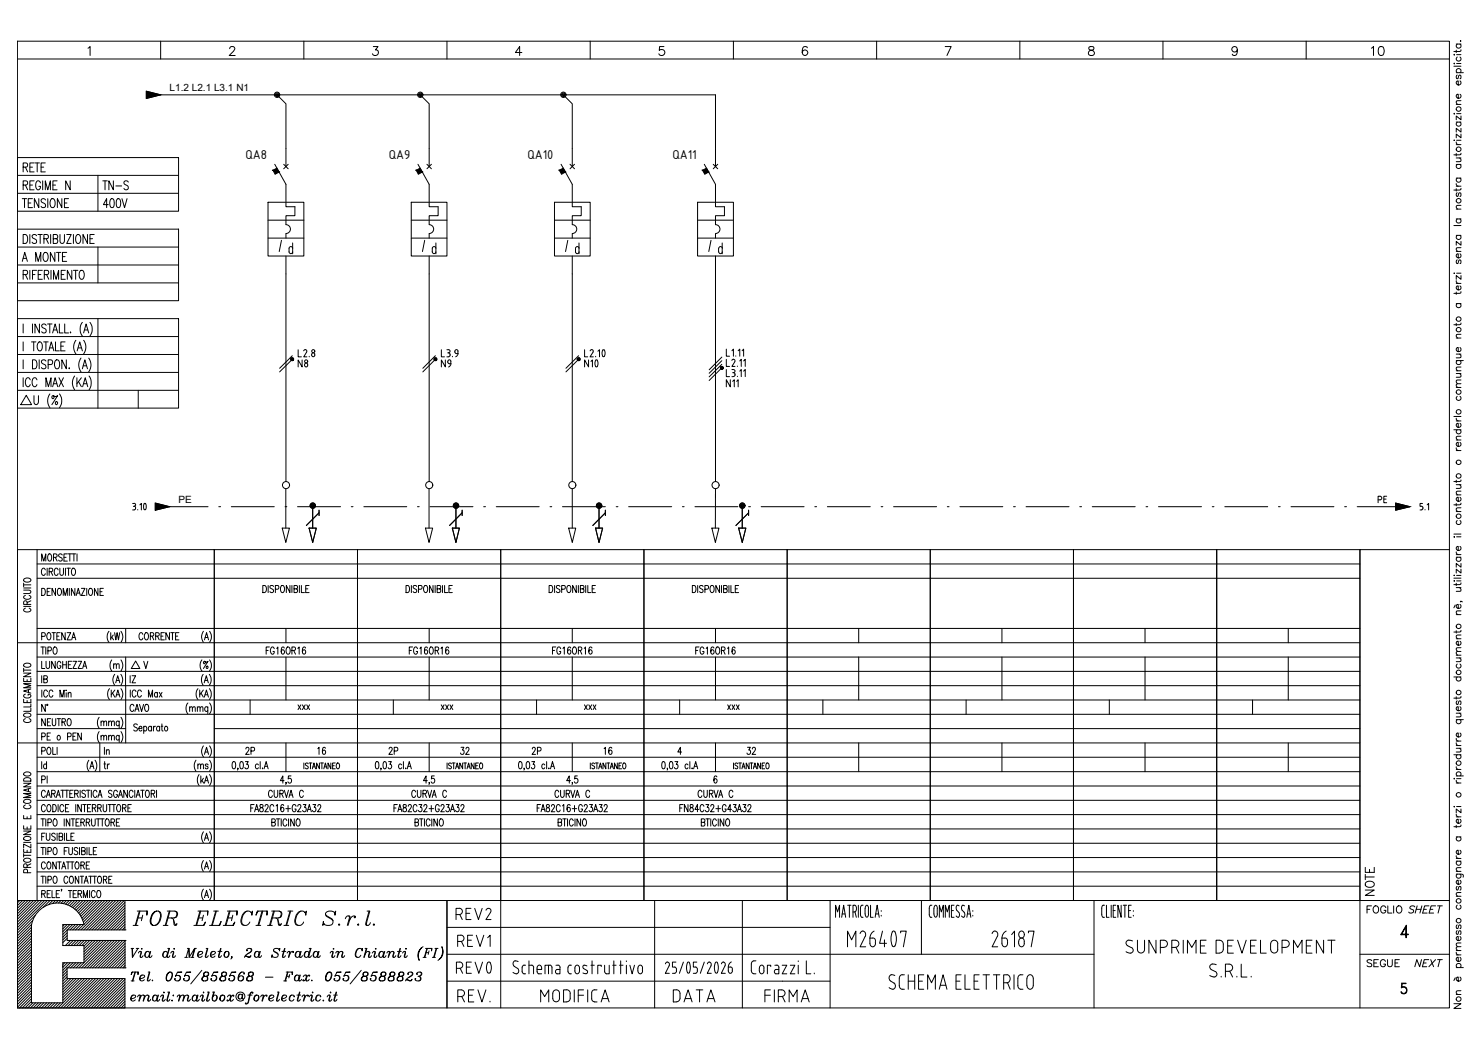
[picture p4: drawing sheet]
<svg xmlns="http://www.w3.org/2000/svg" width="420mm" height="297mm" viewBox="0 0 420 297" stroke-linecap="round" stroke-linejoin="round" font-family="sans-serif">
<defs><g id="words">
<g font-size="3.9">
<text x="69.6" y="45.2">QA8</text>
<text x="110.2" y="45.2">QA9</text>
<text x="149.6" y="45.2">QA10</text>
<text x="190.7" y="45.2">QA11</text>
</g>
<g font-size="2.8">
<text x="48.1" y="25.9">L1.2 L2.1 L3.1 N1</text>
<text x="50.6" y="142.6">PE</text>
</g>
</g></defs>
<g fill="none" stroke="#000" stroke-width=".28">
<path d="M4.9 11.7h406v274h-406zM4.9 16.7h406M24.9 13.7l.6-.5v2.5M45.5 11.7v5M65.1 13.8l.5-.6 .8 .2a.73 .73 0 0 1-.2 1.1l-1.2 1.2h1.7M86.1 11.7v5M105.8 13.2h1.4l-.8 .9a.85 .85 0 0 1 .7 1.4 .85 .85 0 0 1-1.5-.3M126.7 11.7v5M148 14.9h-1.9l1.2-1.7v2.5M167.3 11.7v5M188.2 13.2h-1.2l-.1 1.1a.9 .9 0 0 1 1.4-.1 .9 .9 0 0 1-.2 1.4 .9 .9 0 0 1-1.3-.4M207.9 11.7v5"/>
<path d="M228.9 13.5a.72 .72 0 0 0-.7-.3 .72 .72 0 0 0-.6 .5 1.46 1.46 0 0 0 .6 2 .79 .79 0 0 0 .8-.7 .79 .79 0 0 0-.7-.8 .79 .79 0 0 0-.9 .7M248.5 11.7v5M268 13.2h1.7l-1.2 2.5M289.1 11.7v5M308.8 13.3a.49 .49 0 0 0-.1 .5 .49 .49 0 0 0 .4 .3 .91 .91 0 0 1 1 .4 .91 .91 0 0 1-.1 1.1 .99 .99 0 0 1-1.4-.4 1.24 1.24 0 0 1 1.4-1.2l.1-.5a.94 .94 0 0 0-1.3-.2zM329.7 11.7v5M350.8 14a.79 .79 0 0 1-1.1 .7 .79 .79 0 0 1-.3-1.2 .79 .79 0 0 1 1.3 0 1.37 1.37 0 0 1-.9 2.2l-.4-.4M370.3 11.7v5M388.8 13.7l.6-.5v2.5M391.1 13.3a.85 .85 0 0 1 1.2 .4 1.3 1.3 0 0 1-.9 2 1.67 1.67 0 0 1-.3-2.4zM412.2 18h.2zM412.2 18.8h2"/>
<path d="M412.3 15.4v.2zM412.9 14.2v.7M412.9 12.5h1.3M413 18h1.2M413 15.5h1.2M413.1 16.2a.65 .65 0 0 0-.1 .9 .65 .65 0 0 0 1 0 .65 .65 0 0 0-.1-.9M413.1 12.5a.65 .65 0 0 0-.1 .9 .65 .65 0 0 0 1 0 .65 .65 0 0 0-.1-.9M414 11.6h.2zM414.2 14.1l-.1 .4-.3 .1h-1.6M41.5 25.9l4 1-4 1zM45.5 26.9h157.3v20.3M78.5 26.9l2.6 2.5v17.8"/>
<path d="M119.1 26.9l2.6 2.5v17.8M159.7 26.9l2.5 2.5v17.8M412.2 32.2h.2zM412.3 39.7v.1zM412.9 34.6h1.3M412.9 29.6h1.3M412.9 20.6h2M413 39.8h1.2M413 32.2h1.2M413.1 34.6a.65 .65 0 0 0-.1 1 .65 .65 0 0 0 1 0 .65 .65 0 0 0-.1-1M413.1 21.3a.62 .62 0 0 0 0 1l.7-1 .3 .1 .1 .3-.1 .6h-.2M413.1 20.6a.65 .65 0 0 1-.1-1 .65 .65 0 0 1 1 0 .65 .65 0 0 1-.1 1"/>
<path d="M413.9 26.7a.64 .64 0 0 1 .2 1 .64 .64 0 0 1-1 0 .64 .64 0 0 1 .1-1h.2v1.2M413.9 22.9a.64 .64 0 0 1 .2 1 .64 .64 0 0 1-1 0 .64 .64 0 0 1 .1-1h.2v1.2M414.2 38v1.1l-1.3-1.1v1.1M414.2 36.4v1l-1.3-1v1M414.2 32.9v1l-1.3-1v1M414.2 28.5l-1.2 .1-.1 .5 .3 .5M4.9 44.7h45.7v15.2h-45.7zM4.9 54.8h45.7M4.9 49.7h45.7M6.3 56.3h1.3M6.6 47.4l1.1-.1 .1-.4-.1-.6-1.1-.1v2.5M6.6 52.5l1.1-.2 .1-.8-1.2-.2v2.5"/>
<path d="M6.9 56.3v2.5M7.2 47.4l.6 1.3M7.2 52.5l.6 1.3M8 57.5h.7M8.5 47.4h.7M8.5 52.5h.7M9.2 56.3h-1.2v2.5h1.2M9.7 46.2h-1.2v2.5h1.2M9.7 51.3h-1.2v2.5h1.2M9.9 46.2h1.3M10.5 46.2v2.5M11 56.3v2.5l-1.3-2.5v2.5"/>
<path d="M11.5 51.9a.7 .7 0 0 0-.9-.6 .7 .7 0 0 0-.5 .9l.1 1a.68 .68 0 0 0 .9 .6 .68 .68 0 0 0 .4-1h-.5M11.6 47.4h.8M12.1 51.3v2.5M12.8 46.2h-1.2v2.5h1.2M12.8 53.8v-2.5l.7 2.5 .8-2.5v2.5M12.9 56.7a.63 .63 0 0 0-.8-.4 .63 .63 0 0 0-.4 .8l.9 .5a.68 .68 0 0 1 .1 1.2 .68 .68 0 0 1-1.1-.3M13.5 56.3v2.5M14.5 56.4l.2-.1a1.43 1.43 0 0 1 .6 2.4l-.2 .1a1.17 1.17 0 0 1-.8-1.9zM15 52.5h.7M16.2 51.3h-1.2v2.5h1.2M17.5 56.3v2.5l-1.2-2.5v2.5M18.3 57.5h.7"/>
<path d="M19.4 56.3h-1.1v2.5h1.1M19.9 51.3v2.5l-1.3-2.5v2.5M27.8 49.7v10.2M29.1 51.3h1.3M29.8 51.3v2.5M30.7 58h-1.4l.9-1.7v2.5M31.4 56.4l.5-.1a1.77 1.77 0 0 1 0 2.5h-.2a1.88 1.88 0 0 1-.3-2.4zM32.1 51.3v2.5l-1.2-2.5v2.5M32.8 52.7h1.7M33.2 56.4l.5-.1a1.69 1.69 0 0 1 0 2.5h-.2a1.94 1.94 0 0 1-.3-2.4zM34.6 56.3l.7 2.5 .7-2.5M36.4 51.6a.69 .69 0 0 0-.6-.4 .69 .69 0 0 0-.7 .4l.1 .5 .8 .5a.66 .66 0 0 1 .2 1 .66 .66 0 0 1-1.1-.2"/>
<path d="M76 57.3h10.1v15.3h-10.1zM77.9 46.6l3.2 5.6v6.4h2.5v2.5h-2.5v2.6a1.25 1.25 0 0 1 1.2 1.2 1.25 1.25 0 0 1-1.2 1.3v1.3M80.4 46.6l1.3 1.2M81.7 46.6l-1.3 1.2M116.6 57.3h10.1v15.3h-10.1zM118.5 46.6l3.2 5.6v6.4h2.5v2.5h-2.5v2.6a1.25 1.25 0 0 1 1.2 1.2 1.25 1.25 0 0 1-1.2 1.3v1.3M121 46.6l1.3 1.2M122.3 46.6l-1.3 1.2M157.2 57.3h10.1v15.3h-10.1zM159.1 46.6l3.1 5.6v6.4h2.6v2.5h-2.6l.1 2.6a1.25 1.25 0 0 1 1.2 1.2 1.25 1.25 0 0 1-1.2 1.3l-.1 1.3M161.6 46.6l1.3 1.2M162.9 46.6l-1.3 1.2"/>
<path d="M197.8 57.3h10.1v15.3h-10.1zM199.7 46.6l3.1 5.6v6.4h2.6v2.5h-2.6l.1 2.6a1.25 1.25 0 0 1 1.2 1.2 1.25 1.25 0 0 1-1.2 1.3l-.1 1.3M202.2 46.6l1.3 1.2M203.5 46.6l-1.3 1.2M412.9 52l.1 .5 .4 .3M412.9 40.2l.1 .5 .4 .3M412.9 43.5v.7M412.9 53.5v.7M412.9 59.3h1.3M412.9 52.8h1.3M412.9 50.5h1.3M412.9 46.6h1.3"/>
<path d="M412.9 44.8h1.3M412.9 41h1.3M413.1 54.6a.61 .61 0 0 0 0 1.1l.7-1.1 .3 .1 .1 .3-.1 .6-.2 .1M413.1 50.5a.65 .65 0 0 0-.1 .9 .65 .65 0 0 0 1 0 .65 .65 0 0 0-.1-.9M413.1 46.6a.65 .65 0 0 0-.1 1 .65 .65 0 0 0 1 0 .65 .65 0 0 0-.1-1M413.8 44.8l.3 .2v.7l-1.2 .1M414.2 58.2l-1.2 .1-.1 .5 .3 .5M414.2 53.4l-.1 .4-.3 .1h-1.6M414.2 43.4l-.1 .4-1.9 .1M4.9 64.9h45.7v20.3h-45.7zM4.9 70h45.7M4.9 75.1h45.7"/>
<path d="M6.3 74.1l.7-2.6 .8 2.6M6.6 66.5a1.33 1.33 0 0 1 1.2 .7 1.33 1.33 0 0 1-.1 1.5l-.5 .3h-.6zM6.6 77.8l1.1-.1 .1-.4-.1-.6-1.1-.1v2.6M6.6 73.2h.9M7.2 77.8l.6 1.4M8.5 66.5v2.5M8.5 76.6v2.6M9.2 77.8h.7M10.1 74.1v-2.6l.7 2.6 .8-2.6v2.6M10.4 66.8a.63 .63 0 0 0-.9-.3 .63 .63 0 0 0-.3 .8l.8 .5a.68 .68 0 0 1 .2 1.1 .68 .68 0 0 1-1.1-.2M10.4 76.6h-1.2v2.6M10.8 66.5h1.2"/>
<path d="M10.8 77.8h.8M11.4 66.5v2.5M12 76.6h-1.2v2.6h1.2M12.5 67.7l1-.1 .2-.9-.4-.2h-.8v2.5M12.6 71.6l.1-.1a.82 .82 0 0 1 1 1v.6a.75 .75 0 0 1-.8 1 .75 .75 0 0 1-.7-1l.1-1zM12.6 77.8l1.1-.1 .1-.4-.1-.6-1.1-.1v2.6M13.1 67.7l.6 1.3M13.2 77.8l.6 1.4M14.4 66.5v2.5M14.5 76.6v2.6M15.1 67.7l1.1-.1 .2-.4-.2-.6-1.1-.1v2.5l1.1-.1 .2-.7-.5-.5M15.2 79.2v-2.6l.7 2.6 .7-2.6v2.6"/>
<path d="M15.6 71.5v2.6l-1.3-2.6v2.6M16 71.5h1.3M16.6 71.5v2.6M17 66.5l.1 2.2a.6 .6 0 0 0 .5 .3 .6 .6 0 0 0 .6-.3l.1-2.2M17.4 77.8h.7M17.7 72.7h.8M18.5 76.6h-1.1v2.6h1.1M18.9 66.5h1.3l-1.3 2.5h1.3M18.9 71.5h-1.2v2.6h1.2M20.4 76.6v2.6l-1.3-2.6v2.6M20.8 66.5v2.5M20.8 76.6h1.3"/>
<path d="M21.4 76.6v2.6M21.8 66.6l.2-.1a1.41 1.41 0 0 1 .5 2.4l-.2 .1a1.39 1.39 0 0 1-.5-2.4zM22.8 76.7l.6-.1a1.72 1.72 0 0 1 0 2.6 1.4 1.4 0 0 1-1.1-1.1 1.4 1.4 0 0 1 .5-1.4zM24.8 66.5v2.5l-1.3-2.5v2.5M25.5 67.7h.7M26.7 66.5h-1.2v2.5h1.2M27.8 70v10.2M76 67.5h10.1M76 62.4h10.1M79.8 68.1l-.6 3.2M81.1 72.6v63.9M83 70.4a.51 .51 0 0 0-.5-.5 .51 .51 0 0 0-.5 .5v1a.51 .51 0 0 0 .5 .5 .51 .51 0 0 0 .5-.5"/>
<path d="M83 68.9v3M116.6 67.5h10.1M116.6 62.4h10.1M120.4 68.1l-.6 3.2M121.7 72.6v63.9M123.6 70.4a.51 .51 0 0 0-.5-.5 .51 .51 0 0 0-.5 .5v1a.51 .51 0 0 0 .5 .5 .51 .51 0 0 0 .5-.5M123.6 68.9v3M157.2 67.5h10.1M157.2 62.4h10.1M161 68.1l-.7 3.2M162.2 72.6v63.9M164.1 68.9v3"/>
<path d="M164.2 70.4a.51 .51 0 0 0-.5-.5 .51 .51 0 0 0-.5 .5v1a.51 .51 0 0 0 .5 .5 .51 .51 0 0 0 .5-.5M197.8 67.5h10.1M197.8 62.4h10.1M201.6 68.1l-.7 3.2M202.8 72.6v63.9M203.7 70.4v1M203.8 71.4a.51 .51 0 0 0 .5 .5 .51 .51 0 0 0 .5-.5M203.8 70.4a.51 .51 0 0 1 .5-.5 .51 .51 0 0 1 .5 .5M204.8 68.9v3M412.2 77.4h.2zM412.2 63.9h2M412.9 79.6l.1 .4 .4 .3"/>
<path d="M412.9 71.3h1.3M412.9 66.7h1.3M412.9 62.1h1.3M413 77.4h1.2M413.1 73.7a.62 .62 0 0 0 0 1l.7-1 .3 .1 .1 .2-.1 .6-.2 .1M413.1 66.7a.65 .65 0 0 0-.1 1 .65 .65 0 0 0 1 0 .65 .65 0 0 0-.1-1M413.1 62.1a.65 .65 0 0 0-.1 .9 .65 .65 0 0 0 1 0 .65 .65 0 0 0-.1-.9M413.9 71.9a.64 .64 0 0 1 .2 1 .64 .64 0 0 1-1 0 .64 .64 0 0 1 .1-1h.2v1.2M414.2 78.1v1.1l-1.3-1.1v1.1M414.2 70.2l-1.2 .1-.1 .5 .3 .5M414.2 68.4v1.1l-1.3-1.1v1.1M4.9 90.3h45.7v25.4h-45.7z"/>
<path d="M4.9 80.2h45.7M4.9 95.4h45.7M6.6 91.8v2.6M6.6 96.9v2.5M8.9 96.9h1.3M9.2 91.8v2.6M9.6 96.9v2.5M10.9 97l.2-.1a1.41 1.41 0 0 1 .5 2.4l-.1 .1a1.39 1.39 0 0 1-.6-2.4zM11.2 91.8v2.6l-1.3-2.6v2.6M12.4 96.9h1.3M13 96.9v2.5M13.1 92.2a.63 .63 0 0 0-.8-.4 .63 .63 0 0 0-.4 .9l.8 .5a.68 .68 0 0 1 .2 1.1 .68 .68 0 0 1-1.1-.3"/>
<path d="M13.5 91.8h1.2M13.8 99.4l.7-2.5 .8 2.5M14.1 91.8v2.6M14.1 98.6h.9M14.9 94.4l.7-2.6 .8 2.6M15.2 93.5h.9M15.7 96.9v2.5h1.1M16.8 91.8v2.6h1.1M17.3 98.1h.7M18.3 91.8v2.6h1.1M18.5 96.9h-1.2v2.5h1.2M20 94.1v.3z"/>
<path d="M21.5 96.4a3.2 3.2 0 0 0 0 3.9M21.9 99.4l.7-2.5 .8 2.5M22.2 98.6h.9M23.4 91.4a3.2 3.2 0 0 0 0 3.8M23.7 94.4l.7-2.6 .8 2.6M23.7 96.4a3.2 3.2 0 0 1 0 3.9M24 93.5h.9M25.5 91.4a3.2 3.2 0 0 1 0 3.8M27.8 90.3v25.4M84.5 99.1v2h.9M86.1 99.4a.45 .45 0 0 1 .6-.3 .45 .45 0 0 1 .2 .7l-.8 1.3h.9M125.1 99.1v2h.9"/>
<path d="M126.7 99.1h.4M127.2 99.1a.44 .44 0 0 1 .4 .4 .44 .44 0 0 1-.4 .5M128.9 99.6v.2M129 99.5a.44 .44 0 0 1 .4-.4 .44 .44 0 0 1 .5 .4M129.8 99.6v.6h-.6l-.2-.4M165.7 99.1v2h.9M167.3 99.4a.45 .45 0 0 1 .6-.3 .45 .45 0 0 1 .2 .7l-.8 1.3h.9M169.5 99.6l.5-.5v2M170.9 99.2h.1a1.12 1.12 0 0 1 .2 1.9 1.18 1.18 0 0 1-.3-1.9zM205.9 99v2h.9M207.5 99.4l.4-.4v2M209.3 99.4l.4-.4v2"/>
<path d="M210.4 99.4l.4-.4v2M412.9 82.8v.6M412.9 91.7v.6M412.9 95.8h1.3M412.9 86h1.3M412.9 80.3h1.3M413.1 86a.65 .65 0 0 0-.1 1 .65 .65 0 0 0 1 0 .65 .65 0 0 0-.1-1M413.9 98.5a.64 .64 0 0 1 .2 1 .64 .64 0 0 1-1 0 .64 .64 0 0 1 .1-1h.2v1.2M413.9 81a.62 .62 0 0 1 .2 1 .62 .62 0 0 1-1 0 .62 .62 0 0 1 .1-1h.2v1.2M414.2 94.8h-1.2l-.1 .5 .3 .5M414.2 91.5l-.1 .4-.3 .1h-1.6M414.2 82.7l-.1 .3-.3 .1h-1.6"/>
<path d="M4.9 105.6h45.7M4.9 100.5h45.7M4.9 110.6h45.7M6.6 102v2.5M6.6 107.1v2.5M7.4 112l1.6 2.7h-3.1zM8.6 107.7a.71 .71 0 0 0-.9-.6 .71 .71 0 0 0-.5 .9l.2 1.3 .4 .3h.3l.5-.6M9.2 102a1.35 1.35 0 0 1 1.3 .7 1.35 1.35 0 0 1-.2 1.5l-.5 .3h-.6zM9.6 112.1v1.8a.62 .62 0 0 0 .3 .7 .62 .62 0 0 0 .7-.1l.3-.6v-1.8M10.5 107.7a.71 .71 0 0 0-.9-.6 .71 .71 0 0 0-.5 .9l.2 1.3 .4 .3h.3l.5-.6M11.1 102v2.5M13 102.3a.65 .65 0 0 0-.8-.3 .65 .65 0 0 0-.4 .8l1 .6a.68 .68 0 0 1 0 1.1 .68 .68 0 0 1-1.1-.3"/>
<path d="M13 109.6v-2.5l.7 2.5 .8-2.5v2.5M13.7 103.3l1-.1 .2-.4-.2-.7-1-.1v2.5M14.1 111.7a3.2 3.2 0 0 0 0 3.8M14.9 109.6l.7-2.5 .8 2.5M15.1 112.1l.2 .5-.4 .4a.52 .52 0 0 1 .1-.9l.6 .3 .7-.3-1.6 2.6M15.2 108.8h.9M15.8 102.1l.2-.1a1.41 1.41 0 0 1 .5 2.4l-.1 .1a.79 .79 0 0 1-.9-.9v-.7zM16.7 107.1l1.3 2.5M16.9 111.7a3.2 3.2 0 0 1 0 3.8M18 107.1l-1.3 2.5M18.8 102v2.5l-1.3-2.5v2.5M19.6 104.3v.2z"/>
<path d="M21.2 106.6a3.2 3.2 0 0 0 0 3.9M21.8 107.1v2.5M22.3 108.2l.8 1.4M23 101.5a3.2 3.2 0 0 0 0 3.9M23.1 107.1l-1.3 1.7M23.4 104.5l.7-2.5 .7 2.5M23.4 109.6l.8-2.5 .7 2.5M23.6 103.7h.9M23.7 108.8h.9M25.2 101.5a3.2 3.2 0 0 1 0 3.9M25.3 106.6a3.4 3.4 0 0 1 0 3.9M39.2 110.6v5.1"/>
<path d="M82.9 100.8l-3.6 3.6M82.9 101.8l-3.6 3.6M85.7 102v2l-1.2-2v2M87.2 103.4v.2M87.2 103.3a.45 .45 0 0 0-.7-.2 .45 .45 0 0 0 0 .7 .45 .45 0 0 0 .7-.2M87.7 101v.1M88.3 100.5v.2M88.4 100.5a.44 .44 0 0 1 .4-.5 .44 .44 0 0 1 .5 .5M88.4 100.7a.44 .44 0 0 0 .4 .4 .44 .44 0 0 0 .5-.4M89.2 100.5v.2M123.4 100.8l-3.5 3.6M123.4 101.8l-3.5 3.6"/>
<path d="M126.3 102v2l-1.2-2v2M126.9 100h.2M127.2 100l.4 .5M127.4 103.1h.4M127.6 100.7l-.2 .3-.7 .1M127.6 100.5v.2M127.8 102.4v.7M127.8 103.1l-.1 .5-.5 .4M127.8 102.4a.5 .5 0 0 0-.5-.3 .5 .5 0 0 0-.4 .6 .5 .5 0 0 0 .5 .4M128.3 101v.1M129.9 100.2l-.2 .6-.5 .3M164 100.8l-3.6 3.6"/>
<path d="M164 101.8l-3.6 3.6M166.9 102v2l-1.2-2v2M167.5 102.4l.5-.4v2M168.9 101v.1M168.9 102.1a1.18 1.18 0 0 0 .3 1.9l.3-.8-.2-1.1M168.9 102.1h.4M204.6 101.2l-3.6 3.6M204.6 102.2l-3.6 3.6M204.6 103.3l-3.6 3.5M204.6 104.2l-3.6 3.6M205.9 101.8v2.1h.9M205.9 104.7v2.1h.9"/>
<path d="M207 107.6v2l-1.1-2v2M207.5 104.7h.4a.44 .44 0 0 1 .5 .5 .44 .44 0 0 1-.5 .4M207.7 108.1l.5-.5v2M207.7 105.6h.2M207.9 101.8l.4 .3v.4M207.9 105.6l.5 .5M207.9 101.8l-.4 .4M208.3 102.6l-.8 1.3h.9M208.4 106.3l-.2 .4-.7 .1M208.4 106.1v.2M208.6 100.9v.1M208.8 108.1l.5-.5v2"/>
<path d="M209.1 103.8v.1M209.1 106.6v.2M209.7 102.3l.4-.5v2.1M209.7 105.2l.4-.5v2.1M210.8 102.3l.5-.5v2.1M210.8 105.2l.5-.5v2.1M412.2 118h2M412.9 118.5l.1 .5 .4 .3M412.9 119.3h1.3M412.9 109.8h1.3M412.9 105.9h1.3M412.9 105.1h1.3"/>
<path d="M412.9 102.2h2M412.9 100.4h1.3M413.1 112.3a.65 .65 0 0 0-.1 1 .65 .65 0 0 0 1 0 .65 .65 0 0 0-.1-1M413.1 102.2a.64 .64 0 0 0 0 .9 .64 .64 0 0 0 .9 0 .64 .64 0 0 0-.1-.9M413.8 105.9l.4 .4-.1 .5-1.2 .1M413.8 100.4l.4 .4-.1 .5-1.2 .1M413.9 120a.64 .64 0 0 1 .2 .9 .64 .64 0 0 1-1 0 .64 .64 0 0 1 .1-.9h.2v1.1M414.2 108.8l-1.2 .1-.1 .4 .3 .5M414.2 107.7l-1.2 .1-.1 .5 .3 .5M414.2 104l-1.2 .1-.1 .5 .3 .5M81 138.5v11.2M121.6 138.5v11.2"/>
<path d="M162.2 138.5v11.2M202.8 138.5v11.2M412.2 121.8h2M412.9 126.9l.1 .5 .4 .3M412.9 136.1v.7M412.9 137.4h1.3M412.9 127.7h1.3M412.9 124.7h1.3M413.1 121.8a.65 .65 0 0 0-.1 1 .65 .65 0 0 0 1 0 .65 .65 0 0 0-.1-1M413.8 137.4l.3 .3v.6l-1.2 .1M413.9 125.4a.64 .64 0 0 1 .2 .9 .64 .64 0 0 1-1 0 .64 .64 0 0 1 .1-.9h.2v1.1M414.2 139.2l-1.2 .1-.1 .5 .3 .5"/>
<path d="M414.2 136l-.1 .4-.3 .1h-1.6M414.2 123.6l-1.2 .2-.1 .4 .3 .5M4.9 155.8h55.8v99.4h-55.8zM10.5 155.8v99.4M10.5 159.8h375.1M11.8 159v-2l.6 2 .6-2v2M13.8 157.1l.1-.1a1.08 1.08 0 0 1 .8 1 1.08 1.08 0 0 1-.8 1 1.45 1.45 0 0 1-.1-1.9zM15.2 158l.9-.1v-.8l-.9-.1v2M15.7 158l.5 1M17.6 157.3a.52 .52 0 0 0-.6-.3 .52 .52 0 0 0-.3 .7l.8 .5a.54 .54 0 0 1-.1 .8 .54 .54 0 0 1-.8-.3M18.1 158h.6M19.1 157h-1v2h1"/>
<path d="M19.3 157h1M19.8 157v2M20.5 157h1M21 157v2M21.8 157v2M37.6 142.7l.8 .2v.4l-.4 .2 .5 .4M37.8 143.5h.2M38.4 143.9v.2M38.5 144.1l-.2 .3-.7 .1M39.1 144.4v.1M39.7 143.1l.4-.4v1.8M40.9 142.8h.4"/>
<path d="M40.9 142.8l-.2 1.2 .3 .5 .3-.1M41.3 142.8l.2 .8-.2 .8M44 142.6l4.1 1-4.1 1zM48.1 143.6h10.9M62 143.6h.5M65.6 143.6h12.2M80 149.7h2.1l-1.1 4zM80.8 143.6h.5M84.3 143.6h12.3M87.6 149.7h2.1l-1 4zM88.7 143.3v6.4M90.5 145.3l-3.6 3.6"/>
<path d="M90.5 144.6v1.5M99.6 143.6h.5M101.4 155.8v99.4M103.2 143.6h12.1M118.4 143.6h.5M120.6 149.7h2.1l-1.1 4zM121.9 143.6h12.2M128.2 149.7h2l-.9 4zM129.3 143.3v6.4M131 145.3l-3.5 3.6M131 144.6v1.5M137.1 143.6h.6"/>
<path d="M140.7 143.6h12.2M142 155.8v129.9M155.9 143.6h.5M159.5 143.6h12.1M161.2 149.7h2l-1 4zM168.8 149.7h2.1l-1.1 4zM169.8 143.3v6.4M171.6 145.3l-3.5 3.6M171.6 144.6v1.5M174.7 143.6h.5M178.2 143.6h12.2M182.6 155.8v99.4"/>
<path d="M193.5 143.6h.5M197 143.6h12.2M201.8 149.7h2l-1 4zM209.4 149.7h2.1l-1.1 4zM210.4 143.3v6.4M212.2 143.6h.6M212.2 145.3l-3.6 3.6M212.2 144.6v1.5M215.8 143.6h12.2M223.2 155.8v99.4M231 143.6h.5M234.6 143.6h12.1"/>
<path d="M249.8 143.6h.5M253.3 143.6h12.2M263.7 155.8v99.4M268.6 143.6h.5M272.1 143.6h12.2M287.3 143.6h.6M290.9 143.6h12.2M304.3 155.8v99.4M306.1 143.6h.5M309.7 143.6h12.1M324.9 143.6h.5M328.4 143.6h12.2"/>
<path d="M343.7 143.6h.5M344.9 155.8v99.4M347.2 143.6h12.2M362.4 143.6h.5M366 143.6h12.2M381.2 143.6h.5M384.8 143.6h10.9M390.7 141.7h.5a.51 .51 0 0 0 .6-.5 .51 .51 0 0 0-.6-.5h-.5v1.8M392.3 141.5h.7M393.1 140.7h-.8v1.8h.8M395.7 142.6l4 1-4 1zM403 143.5l.3 .2v.6l-.7 .2"/>
<path d="M403.3 142.7h-.7v.8h.4M404 144.4v.1M404.6 143.1l.4-.4v1.8M410.9 155.8h-25.3v99.4M412.2 152.2h.2zM412.2 151.4h2M412.9 156.4l.1 .5 .4 .3M412.9 142.7v.7M412.9 157.9h1.3M412.9 157.2h1.3M412.9 145h1.3M412.9 140.3h1.3"/>
<path d="M413 152.2h1.2M413.1 157.9a.65 .65 0 0 0-.1 1 .65 .65 0 0 0 1 0 .65 .65 0 0 0-.1-1M413.1 147.5a.64 .64 0 0 0 0 1 .64 .64 0 0 0 .9 0 .64 .64 0 0 0-.1-1M413.9 154.9a.64 .64 0 0 1 .2 .9 .64 .64 0 0 1-1 0 .64 .64 0 0 1 .1-.9h.2v1.1M413.9 140.9a.64 .64 0 0 1 .2 1 .64 .64 0 0 1-1 0 .64 .64 0 0 1 .1-1h.2v1.2M414.2 159.7v1.1l-1.3-1.1v1.1M414.2 143.9l-1.2 .1-.1 .5 .3 .5M414.2 142.6l-.1 .4-.3 .1h-1.6M6.7 167.3h1.5l.5 .4-.2 .5h-1.8M6.7 165.3v1M6.7 171.9h2M6.7 166.7h2"/>
<path d="M6.7 165.8h2M6.8 164.1a1.18 1.18 0 0 1 1.9 .5 1.17 1.17 0 0 1-2-.3zM7.2 172.4a.57 .57 0 0 0-.5 .7 .57 .57 0 0 0 .8 .4h.5a.57 .57 0 0 0 .7-.4 .57 .57 0 0 0-.4-.7M7.2 168.8a.57 .57 0 0 0-.5 .7 .57 .57 0 0 0 .8 .4h.5a.57 .57 0 0 0 .7-.4 .57 .57 0 0 0-.4-.7M7.7 171.3l-.1-.9h-.8l-.1 .9h2M8.7 170.3l-1 .5M10.5 163.9h375.1M10.5 178.1h375.1M11.8 166.8a1.07 1.07 0 0 1 1.1 .6 1.07 1.07 0 0 1-.3 1.3l-.8 .1zM12.8 161.5a.57 .57 0 0 0-.7-.4 .57 .57 0 0 0-.4 .7v.5a.57 .57 0 0 0 .4 .8 .57 .57 0 0 0 .7-.5M13.4 161v2.1M13.4 167.7h.5"/>
<path d="M13.6 179.4l.1-.1a1.08 1.08 0 0 1 .8 1 1.08 1.08 0 0 1-.8 1.1 1.36 1.36 0 0 1-.1-2zM13.9 162l.9-.1v-.8l-.9-.1v2.1M14.3 166.8h-.9v2h.9M14.4 162l.6 1.1M14.7 179.3h1M15.2 179.3v2.1M15.7 166.8v2l-1-2v2M16.5 161.5a.57 .57 0 0 0-.7-.4 .57 .57 0 0 0-.4 .7v.5a.57 .57 0 0 0 .4 .8 .57 .57 0 0 0 .7-.5M16.5 166.8h.2a1.04 1.04 0 0 1 .8 1 1.04 1.04 0 0 1-.8 1 1.45 1.45 0 0 1-.2-2zM17 161v1.5l.4 .6 .5-.3 .1-1.8M17 179.3h-.9v2.1h.9M17.9 168.8v-2l.6 2 .6-2v2"/>
<path d="M18.5 179.3v2.1l-1-2.1v2.1M18.6 161v2.1M18.9 161h1.1M19 179.3h1l-1 2.1h1M19.4 161v2.1M19.6 166.8v2M20.5 161.1l.2-.1a1.06 1.06 0 0 1 .7 1.1 1.06 1.06 0 0 1-.7 1 1.45 1.45 0 0 1-.2-2zM21.2 166.8v2l-1-2v2M21.6 168.8l.6-2 .6 2M21.8 168.1h.7M23.1 166.8h1l-1 2h1M24.6 166.8v2"/>
<path d="M25.4 166.8h.1a1.1 1.1 0 0 1 .5 1.9l-.2 .1a1.11 1.11 0 0 1-.8-.9 1.11 1.11 0 0 1 .4-1.1zM27.8 166.8v2l-1-2v2M28.4 167.7h.5M29.3 166.8h-.9v2h.9M30.9 178.9a2.52 2.52 0 0 0 0 3.1M31.4 179.3v2.1M32.1 180l-.7 1M32.5 179.3l.3 2.1 .4-2.1 .4 2.1 .3-2.1M34.3 178.9a2.52 2.52 0 0 1 0 3.1M35.6 178.1v4.1M40.5 179.8a.57 .57 0 0 0-.7-.5 .57 .57 0 0 0-.4 .8v.5a.57 .57 0 0 0 .4 .7 .57 .57 0 0 0 .7-.4M41.2 179.4l.2-.1a1.08 1.08 0 0 1 .7 1 1.08 1.08 0 0 1-.7 1.1 1.36 1.36 0 0 1-.2-2z"/>
<path d="M46.6 179.3h-1v2.1h1M48 179.3v2.1l-1-2.1v2.1M48.4 179.3h1M48.9 179.3v2.1M50.7 179.3h-.9v2.1h.9M57.7 178.9a2.52 2.52 0 0 0 0 3.1M59.4 178.9a2.52 2.52 0 0 1 0 3.1M74.5 165.9a1.06 1.06 0 0 1 1.1 .7 1.06 1.06 0 0 1-.4 1.3l-.7 .1zM76 165.9v2.1M77.5 166.2l-.3-.3-.7 .3 .1 .4 .7 .4a.54 .54 0 0 1 .1 .9 .54 .54 0 0 1-.9-.2M78.1 167l.8-.1v-.9l-.8-.1v2.1M79.8 166l.1-.1a1.04 1.04 0 0 1 .8 1.1 1.04 1.04 0 0 1-.8 1 1.45 1.45 0 0 1-.1-2z"/>
<path d="M81.1 178.1v4.1M82.2 165.9v2.1l-1-2.1v2.1M82.8 165.9v2.1M83.4 166.9l.8-.1v-.8l-.8-.1v2.1l.9-.2v-.5l-.3-.4M84.9 165.9v2.1M85.4 165.9v2.1h.9M86.7 166.9h.6M87.6 165.9h-.9v2.1h.9M115.1 165.9a1.07 1.07 0 0 1 1.1 .7 1.07 1.07 0 0 1-.4 1.3l-.7 .1zM116.6 165.9v2.1M118.1 166.2l-.3-.3-.5 .1-.1 .6 .8 .5 .1 .6-.3 .3-.7-.3M118.6 167l.9-.1v-.9l-.9-.1v2.1"/>
<path d="M120.4 166l.1-.1a1.1 1.1 0 0 1 .5 2l-.2 .1a1.11 1.11 0 0 1-.8-.9 1.11 1.11 0 0 1 .4-1.1zM121.7 178.1v4.1M122.8 165.9v2.1l-1-2.1v2.1M123.4 165.9v2.1M123.9 166.9l.9-.1v-.8l-.9-.1v2.1l1-.2 .1-.5-.4-.4M125.4 165.9v2.1M126 165.9v2.1h.9M127.3 166.9h.5M128.2 165.9h-.9v2.1h.9M155.7 165.9a1.07 1.07 0 0 1 1.1 .7 1.07 1.07 0 0 1-.4 1.3l-.7 .1zM157.2 165.9v2.1M158.8 166.2l-.4-.3-.7 .3 .1 .4 .6 .4a.52 .52 0 0 1 .3 .8 .52 .52 0 0 1-.8 .1l-.2-.2"/>
<path d="M159.2 167l.9-.1v-.9l-.9-.1v2.1M161 166l.1-.1a1.1 1.1 0 0 1 .5 2l-.2 .1a1.13 1.13 0 0 1-.4-2zM162.2 178.1v4.1M163.4 165.9v2.1l-1.1-2.1v2.1M164 165.9v2.1M164.5 166.9l.9-.1v-.8l-.9-.1v2.1l1-.2 .1-.5-.4-.4M166.1 165.9v2.1M166.7 165.9v2.1h.8M167.9 166.9h.6M168.8 165.9h-.9v2.1h.9M196.3 165.9a1.07 1.07 0 0 1 1.1 .7 1.07 1.07 0 0 1-.4 1.3l-.7 .1zM197.8 165.9v2.1"/>
<path d="M199.3 166.2l-.3-.3-.7 .3 .1 .4 .6 .4a.53 .53 0 0 1 .2 .9 .53 .53 0 0 1-.9-.2M199.8 167l.9-.1v-.9l-.9-.1v2.1M201.6 166l.1-.1a1.09 1.09 0 0 1 .8 .9 1.09 1.09 0 0 1-.3 1.1l-.2 .1a1.14 1.14 0 0 1-.4-2zM202.8 178.1v4.1M204 165.9v2.1l-1-2.1v2.1M204.5 165.9v2.1M205.1 166.9l.9-.1v-.8l-.9-.1v2.1l1-.2v-.7l-.3-.2M206.7 165.9v2.1M207.2 165.9v2.1h.9M208.5 166.9h.6M209.4 165.9h-.9v2.1h.9M243.5 178.1v4.1"/>
<path d="M284.1 178.1v4.1M324.6 178.1v4.1M365.2 178.1v4.1M412.2 164.6h.2zM412.2 163.9h2M412.3 163v.2zM412.6 171.5l-.4 .8M412.9 165.3v.7M412.9 178.8v.6M412.9 174.2h1.3M412.9 166.5h1.3M413 164.6h1.2"/>
<path d="M413 163.1h1.2M413.8 166.5l.4 .5-.1 .5-1.2 .1M413.9 171.3a.62 .62 0 0 1 .2 .9 .62 .62 0 0 1-1 0 .62 .62 0 0 1 .1-.9h.2v1.1M414.1 170.4v.2v-.2l.5 .2M414.2 180l-1.2 .1-.1 .5 .3 .4M414.2 178.6l-.1 .4-.3 .1h-1.6M414.2 173.1l-1.2 .1-.1 .5 .3 .5M414.2 165.2l-.1 .4-.3 .1h-1.6M414.2 161.3v1.1l-1.3-1.1v1.1M4.9 182.2h380.7M6.7 198.2v.9h2v-.9M6.7 192.2v1h2v-1"/>
<path d="M6.7 190.8h2l-2 1h2M6.7 189.4v1M6.7 189.9h2M6.8 188.2a1.18 1.18 0 0 1 1.9 .5 1.18 1.18 0 0 1-2-.3zM7.2 196.7a.57 .57 0 0 0-.5 .8 .57 .57 0 0 0 .8 .3h.5a.58 .58 0 0 0 .8-.5 .58 .58 0 0 0-.8-.6v.4M7.7 192.6v.6M7.7 198.5v.6M8.1 195.5v.8M8.7 199.5v.9h-2M8.7 195.3l-2 .6 2 .6M8.7 193.8h-2l2 .5-2 .6h2M10.5 194.3h375.1"/>
<path d="M10.5 198.4h375.1M10.5 186.2h375.1M10.5 190.3h375.1M11.6 183.4h1M11.8 187.4v2.1h.9M11.8 180.4l.9-.1v-.9l-.9-.1v2.1M11.8 191.5v2M11.9 195.6v2M12.1 183.4v2M12.4 192.5l.9-.1 .1-.7-1-.2v2l1-.1v-.7l-.3-.2M12.8 199.6v2l-1-2v2M13 183.4v2"/>
<path d="M13.1 187.4v1.5l.4 .6 .5-.3 .1-1.8M13.3 199.7h.2v.2h-.2zM13.5 196l-.4-.4a1.1 1.1 0 0 0-.4 1.9l.4 .1 .4-.5M13.6 184.5l.8-.1v-.9l-.8-.1v2M15 196l-.4-.4a1.1 1.1 0 0 0-.4 1.9l.4 .1 .4-.5M15.3 183.5l.2-.1a1.06 1.06 0 0 1 .7 1 1.06 1.06 0 0 1-.7 1 1.45 1.45 0 0 1-.2-1.9zM15.7 187.4v2.1l-1.1-2.1v2.1M16.1 180.3h.6M17 197.6v-2l.6 2 .6-2v2M17.3 187.9a.55 .55 0 0 0-.7-.5 .55 .55 0 0 0-.4 .8v.5a.57 .57 0 0 0 .5 .8 .57 .57 0 0 0 .6-.8h-.4M17.8 187.4v2.1M17.8 188.4h1"/>
<path d="M18.8 195.6v.2zM18.8 196.4v1.2M18.8 187.4v2.1M19.3 196.6l.4-.3 .4 .1v1.2M19.3 196.3v1.3M19.4 188.4h.6M20.3 187.4h-.9v2.1h.9M20.3 181.4l.6-2.1 .6 2.1M20.5 180.7h.7M20.7 187.4h1l-1 2.1h1M22.1 187.4h1l-1 2.1h1M23.4 189.5l.6-2.1 .6 2.1"/>
<path d="M23.6 188.8h.8M31 195.2a2.46 2.46 0 0 0 0 3.1M31.5 195.6v2M31.7 187a2.66 2.66 0 0 0 0 3.1M31.7 180.6l.5 .8M31.9 196.4l.7 1.2M32.2 188.5l.4-.4 .3 .1 .1 1.3M32.2 188.1v1.4M32.5 191.1a2.46 2.46 0 0 0 0 3.1M32.6 195.6l-1.1 1.3M32.8 193.5l.6-2 .6 2M32.8 197.6l.6-2 .6 2"/>
<path d="M33 188.5l.3-.4 .4 .1 .1 1.3M33 192.9h.8M33.1 196.9h.7M34.3 191.1a2.46 2.46 0 0 1 0 3.1M34.3 187a2.52 2.52 0 0 1 0 3.1M34.3 195.2a2.46 2.46 0 0 1 0 3.1M35.6 190.3v4M35.6 186.2v4.1M35.6 194.3v16.3M36.9 191.5v2M36.9 195.6v2M37.4 191.5h1.1l-1.1 2h1.1"/>
<path d="M38.5 187.4l1.2 2.1h-2.5zM38.6 196l-.4-.4a1.1 1.1 0 0 0-.5 1.9l.5 .1 .4-.5M39.5 199.6l.6 2 .6-2M40.1 196l-.4-.4a1.1 1.1 0 0 0-.4 1.9l.4 .1 .4-.5M40.7 187.4l.6 2.1 .6-2.1M41.3 199.7l.2-.1a1.1 1.1 0 0 1 .4 1.9l-.2 .1a1.12 1.12 0 0 1-.4-1.9zM42.1 197.6v-2l.6 2 .6-2v2M42.6 180.3l.9-.1v-.8l-.9-.1v2.1M43.1 180.3l.5 1.1M44.1 180.3l.9-.1 .1-.7-1-.2v2.1M44.6 196.5l-.1-.1a.58 .58 0 0 0-.7 .5 .58 .58 0 0 0 .7 .6l.1-.2M44.6 180.3l.6 1.1"/>
<path d="M44.6 196.3v1.3M45.2 196.3l.7 1.3M45.6 180.3h.6M45.9 196.3l-.7 1.3M49.8 180.3h.6M53.3 199.2a2.46 2.46 0 0 0 0 3.1M56.1 195.2a2.46 2.46 0 0 0 0 3.1M56.6 195.6v2M57 196.4l.6 1.2M57.3 187a2.52 2.52 0 0 0 0 3.1M57.6 191.1a2.6 2.6 0 0 0 0 3.1M57.6 195.6l-1 1.3"/>
<path d="M57.9 193.5l.6-2 .6 2M57.9 197.6l.6-2 .6 2M58 181.4l.6-2.1 .5 2.1M58 187.4l.2 .4-.4 .3-.1-.4 .2-.3 .5 .2 .6-.2-1.3 2.1M58.1 192.9h.7M58.1 196.9h.8M58.2 180.7h.7M59.3 191.1a2.46 2.46 0 0 1 0 3.1M59.4 195.2a2.46 2.46 0 0 1 0 3.1M59.4 187a2.52 2.52 0 0 1 0 3.1M59.4 199.2a2.46 2.46 0 0 1 0 3.1M70.9 198.4v4.1"/>
<path d="M75.5 184.4h.5M76.4 183.4h-.9v2M77.8 183.9a.57 .57 0 0 0-.8-.5 .57 .57 0 0 0-.3 .7v.5a.58 .58 0 0 0 .5 .8 .58 .58 0 0 0 .6-.8h-.4M78.4 183.8l.4-.4v2M80.6 183.7l-.4-.3a1.27 1.27 0 0 0 0 2 .6 .6 0 0 0 .5-.7 .6 .6 0 0 0-.8-.4l-.2 .4M81.1 186.2v12.2M81.4 183.5l.1-.1a1.06 1.06 0 0 1 .8 1 1.06 1.06 0 0 1-.8 1 1.45 1.45 0 0 1-.1-1.9zM82.8 184.4l.8-.1v-.8l-.8-.1v2M83.3 184.4l.5 1M84.4 183.8l.4-.4v2M84.5 199.8l.8 1.3M85.3 199.8l-.8 1.3"/>
<path d="M85.7 199.8l.8 1.3M86.5 199.8l-.8 1.3M86.6 183.7l-.3-.3a1.2 1.2 0 0 0 0 2 .6 .6 0 0 0 .4-.7 .6 .6 0 0 0-.7-.4l-.3 .4M87 199.8l.8 1.3M87.8 199.8l-.8 1.3M111.5 198.4v4.1M116 184.4h.6M117 183.4h-1v2M118.4 183.9a.57 .57 0 0 0-.8-.5 .57 .57 0 0 0-.3 .7v.5a.58 .58 0 0 0 .5 .8 .58 .58 0 0 0 .6-.8h-.4M119 183.8l.4-.4v2M121.2 183.7l-.4-.3a1.27 1.27 0 0 0 0 2 .6 .6 0 0 0 .4-.7 .6 .6 0 0 0-.7-.4l-.2 .4M121.7 186.2v12.2"/>
<path d="M122 183.5l.1-.1a1.08 1.08 0 0 1 .8 1 1.08 1.08 0 0 1-.8 1 1.45 1.45 0 0 1-.1-1.9zM123.4 184.4l.8-.1v-.8l-.8-.1v2M123.9 184.4l.5 1M125 183.8l.4-.4v2M125.1 199.8l.8 1.3M125.9 199.8l-.8 1.3M126.3 199.8l.8 1.3M127.1 199.8l-.8 1.3M127.2 183.7l-.4-.3a1.24 1.24 0 0 0 .1 2 .6 .6 0 0 0 .4-.7 .6 .6 0 0 0-.8-.4l-.2 .4M127.6 199.8l.8 1.3M128.4 199.8l-.8 1.3M152.1 198.4v4.1"/>
<path d="M156.6 184.4h.6M157.6 183.4h-1v2M159 183.9a.57 .57 0 0 0-.7-.5 .57 .57 0 0 0-.4 .7v.5a.58 .58 0 0 0 .5 .8 .58 .58 0 0 0 .6-.8h-.4M159.6 183.8l.4-.4v2M161.8 183.7l-.3-.3a1.2 1.2 0 0 0-.1 2 .6 .6 0 0 0 .4-.7 .6 .6 0 0 0-.7-.4l-.2 .4M162.2 186.2v12.2M162.6 183.5l.1-.1a1.08 1.08 0 0 1 .8 1 1.08 1.08 0 0 1-.8 1 1.36 1.36 0 0 1-.1-1.9zM164 184.4l.8-.1v-.8l-.8-.1v2M164.5 184.4l.5 1M165.6 183.8l.4-.4v2M165.7 199.8l.8 1.3M166.5 199.8l-.8 1.3"/>
<path d="M166.9 199.8l.8 1.3M167.7 199.8l-.8 1.3M167.8 183.7l-.4-.3a1.27 1.27 0 0 0 0 2 .6 .6 0 0 0 .5-.7 .6 .6 0 0 0-.8-.4l-.2 .4M168.2 199.8l.7 1.3M168.9 199.8l-.7 1.3M192.7 198.4v4.1M197.2 184.4h.6M198.2 183.4h-1v2M199.6 183.9a.57 .57 0 0 0-.7-.5 .57 .57 0 0 0-.4 .7v.5a.58 .58 0 0 0 .5 .8 .58 .58 0 0 0 .6-.8h-.4M200.2 183.8l.4-.4v2M202.4 183.7l-.5-.3a1.27 1.27 0 0 0 .1 2 .6 .6 0 0 0 .4-.7 .6 .6 0 0 0-.7-.4l-.2 .4M202.8 186.2v12.2"/>
<path d="M203.2 183.5l.1-.1a1.06 1.06 0 0 1 .8 1 1.06 1.06 0 0 1-.8 1 1.45 1.45 0 0 1-.1-1.9zM204.5 184.4l.9-.1v-.8l-.9-.1v2M205.1 184.4l.5 1M206.2 183.8l.4-.4v2M206.3 199.8l.8 1.3M207.1 199.8l-.8 1.3M207.5 199.8l.8 1.3M208.3 199.8l-.8 1.3M208.4 183.7l-.4-.3a1.27 1.27 0 0 0 0 2 .6 .6 0 0 0 .4-.7 .6 .6 0 0 0-.6-.4l-.3 .4M208.8 199.8l.8 1.3M209.6 199.8l-.8 1.3M233.3 198.4v4.1"/>
<path d="M243.5 186.2v12.2M273.9 198.4v4.1M284.1 186.2v12.2M314.5 198.4v4.1M324.6 186.2v12.2M355.1 198.4v4.1M365.2 186.2v12.2M412.2 191.9h2M412.9 197.5v.7M412.9 186.5h1.3M412.9 185.7h1.3M412.9 181h1.3"/>
<path d="M413.1 198.6l-.2 .4 .2 .7 .5-.9h.5l.1 .5-.3 .4M413.1 191.9a.65 .65 0 0 0-.1 .9 .65 .65 0 0 0 1 0 .65 .65 0 0 0-.1-.9M413.1 188.2a.65 .65 0 0 0-.1 1 .65 .65 0 0 0 1 0 .65 .65 0 0 0-.1-1M413.8 186.5l.4 .4-.1 .5-1.2 .1M413.9 181.8a.62 .62 0 0 1 .2 .9 .62 .62 0 0 1-1 0 .62 .62 0 0 1 .1-.9h.2v1.1M414.2 197.4l-.1 .4-.3 .1h-1.6M414.2 184.6l-1.2 .1-.1 .5 .3 .5M414.2 183.6l-1.2 .1-.1 .4 .3 .5M4.9 210.6h380.7M6.8 219.1a1.16 1.16 0 0 1 1.9 .4 1.18 1.18 0 0 1-2-.2zM6.8 202.4a1.18 1.18 0 0 1 1.9 .4 1.17 1.17 0 0 1-2-.3zM7.2 203.7a.57 .57 0 0 0-.5 .7 .57 .57 0 0 0 .8 .4h.5a.57 .57 0 0 0 .7-.4 .57 .57 0 0 0-.4-.7"/>
<path d="M8.7 200.7v.9h-2M10.5 206.5h25.1M10.5 202.5h375.1M10.5 214.6h375.1M10.5 218.7h375.1M11.8 208.8l.9-.1v-.8l-.9-.1v2M11.8 212.9l.9-.1 .1-.8-1-.2v2M11.8 215.9v2M12.8 203.7v2l-1-2v2M13.2 216.8l-.1-.2a.66 .66 0 0 0-.8 .5 .66 .66 0 0 0 .4 .8l.5-.3M13.2 215.9v2M13.4 219.9v2.1"/>
<path d="M13.4 208.7h.5M13.4 204.6h.6M13.6 211.9l.1-.1a1.06 1.06 0 0 1 .8 1 1.06 1.06 0 0 1-.8 1 1.31 1.31 0 0 1-.1-1.9zM14.3 207.8h-.9v2h.9M14.4 203.7h-1v2h1M14.8 203.7v1.4l.4 .6 .5-.3 .1-1.7M15 211.8v2h.8M16.2 203.7h1M16.2 211.8v2M16.4 208.5a.6 .6 0 0 1 .7 .6 .6 .6 0 0 1-.7 .6l-.2-.5zM16.7 203.7v2M17.6 204.6l.9-.1-.1-.7-.8-.1v2"/>
<path d="M18.1 204.6l.5 1.1M19.2 208.8l.8-.1v-.8l-.8-.1v2M19.3 203.8l.1-.1a1.04 1.04 0 0 1 .8 1 1.04 1.04 0 0 1-.8 1 1.45 1.45 0 0 1-.1-1.9zM20.7 208.7h.5M21.6 207.8h-.9v2h.9M23.1 207.8v2l-1.1-2v2M25.2 215.5a2.65 2.65 0 0 0 0 3.1M25.5 217.9l.6-2 .5 2M25.7 217.2h.7M27 215.5a2.65 2.65 0 0 1 0 3.1M28.1 207.4a2.65 2.65 0 0 0 0 3.1M28.1 203.3a2.6 2.6 0 0 0 0 3.1"/>
<path d="M28.3 210.6v8.1M28.6 208.8l.4-.4 .4 .1v1.3M28.6 204.8l.4-.4 .4 .1v1.2M28.6 204.4v1.3M28.6 208.4v1.4M29.4 208.8l.4-.4 .4 .1v1.3M29.4 204.8l.4-.4 .4 .1v1.2M29.5 216.5h.5M29.6 211.8v2M29.7 215.9v1.6l.3 .4M30.2 212.9l.4-.4 .3 .1 .1 1.2M30.2 212.5v1.3"/>
<path d="M30.4 216.5v1.4M30.8 208.8l.4-.4 .3 .1 .1 1.3M30.8 204.8l.4-.4 .3 .1 .1 1.2M30.8 204.4v1.3M30.8 208.4v1.4M31 216.5l-.3 .1-.3 .5M31.6 208.8l.4-.4 .3 .1 .1 1.3M31.6 204.8l.4-.4 .3 .1 .1 1.2M33.8 208.7l-.1-.2a.6 .6 0 0 0-.8 .6 .6 .6 0 0 0 .8 .6l.1-.2M33.8 204.6l-.1-.1a.6 .6 0 0 0-.8 .6 .6 .6 0 0 0 .8 .5l.1-.2M33.8 204.4v2M33.8 208.4v2.1"/>
<path d="M34.3 207.4a2.51 2.51 0 0 1 0 3.1M34.3 203.3a2.46 2.46 0 0 1 0 3.1M38 200.1l-.4-.5a1.04 1.04 0 0 0-.8 1 1.04 1.04 0 0 0 .8 1l.4-.4M38.2 201.6l.6-2 .6 2M38.5 201h.7M38.9 205.5l-.6-.3a.47 .47 0 0 0-.4 .4 .47 .47 0 0 0 .3 .5l.6 .2 .1 .6-.3 .3-.7-.3M39.4 206.4h.9l-.2-.4a.6 .6 0 0 0-.7 .5 .6 .6 0 0 0 .7 .6l.2-.2M40.7 206.1l.2-.1a.6 .6 0 0 1 .7 .5 .6 .6 0 0 1-.7 .6l-.2-.2M40.7 205.8v2.1M42.9 206.1l-.1-.1a.6 .6 0 0 0-.8 .5 .6 .6 0 0 0 .8 .6l.1-.2M42.9 205.8v1.4M43.5 205.8v1.4"/>
<path d="M44.1 205.8l-.5 .3-.1 .3M45.3 206.1l-.2-.1a.6 .6 0 0 0-.7 .5 .6 .6 0 0 0 .7 .6l.2-.2M45.3 205.8v1.4M45.7 205.8h.5M45.9 205.2v1.6l.1 .3 .2 .1M46.8 206a.64 .64 0 0 1 .8 .4 .64 .64 0 0 1-.4 .8l-.5-.3zM53.8 200.7l.3-.4 .4 .1v1.2M53.8 200.3v1.3M54.5 200.7l.4-.4 .4 .1 .1 1.2M55.6 215.5a2.65 2.65 0 0 0 0 3.1M56 200.7l.3-.4 .4 .1v1.2M56 200.3v1.3"/>
<path d="M56.1 216.9l.3-.4 .4 .1 .1 1.3M56.1 216.5v1.4M56.4 219.5a2.65 2.65 0 0 0 0 3.1M56.7 200.7l.4-.4 .4 .1v1.2M56.9 216.9l.4-.4 .3 .1 .1 1.3M56.9 219.9v2.1M57.7 211.4a2.51 2.51 0 0 0 0 3.1M58 213.8l.6-2 .5 2M58.2 213.1h.7M58.9 200.6l-.1-.2a.59 .59 0 0 0-.8 .6 .59 .59 0 0 0 .8 .5l.1-.1M58.9 200.3v2M59 216.8l-.3-.3-.5 .3 .2 .3 .5 .2 .1 .3a.44 .44 0 0 1-.8 .2v-.2"/>
<path d="M59.4 219.5a2.51 2.51 0 0 1 0 3.1M59.4 211.4a2.51 2.51 0 0 1 0 3.1M59.4 215.5a2.51 2.51 0 0 1 0 3.1M60.7 206.5h324.9M66 216h.6l.2 .7-.1 .8-.4 .4a1.56 1.56 0 0 1-.3-1.9zM67.5 217.8h-.2h.2l-.2 .5M68.2 216l.3-.1a1.36 1.36 0 0 1 0 2l-.4-.4zM69.6 215.9h.8l-.5 .7a.58 .58 0 0 1 .5 .9 .58 .58 0 0 1-1 0M69.7 212.3l.3-.5h.3l.3 .4-.2 .7-.8 .9h1.1M71.2 212.9l.8-.1 .1-.8-.9-.2v2M73.3 216.8l-.2-.2a.6 .6 0 0 0-.7 .6 .6 .6 0 0 0 .7 .6l.2-.2M73.8 215.9v2"/>
<path d="M74.4 217.7v.2zM74.9 217.9l.6-2 .5 2M75.1 217.2h.7M81.1 210.6v8.1M82.5 219.9h-.7v.8a.62 .62 0 0 1 .9 .6 .62 .62 0 0 1-1 .5l-.1-.2M86.1 216.3v1.6M87.4 216.5l-.3-.2-.5 .2 .1 .4 .6 .3a.43 .43 0 0 1-.1 .7 .43 .43 0 0 1-.6-.2M87.6 216.3h.8M88 216.3v1.6M88.5 217.9l.5-1.6 .5 1.6M88.7 217.3h.6M90.1 212.2l.4-.4v2"/>
<path d="M90.6 216.3v1.6l-.9-1.6v1.6M90.9 216.3h.8M91.3 216.3v1.6M91.8 217.9l.5-1.6 .4 1.6M92 217.3h.5M92.3 212.1l-.5-.3a1.24 1.24 0 0 0 .1 2 .58 .58 0 0 0 .4-.7 .58 .58 0 0 0-.7-.4l-.2 .4M93.8 216.3v1.6l-.8-1.6v1.6M94.3 217h.5M95 216.3h-.7v1.6h.7M95.6 216.4l.1-.1a.86 .86 0 0 1 .6 .8 .86 .86 0 0 1-.6 .8 1.12 1.12 0 0 1-.1-1.5zM106.6 216l.4-.1a1.36 1.36 0 0 1 0 2l-.5-.4zM108.1 217.8l-.2 .5"/>
<path d="M108.8 216l.3-.1 .4 .4v1.2l-.4 .4-.4-.4zM110.2 215.9h.7l-.4 .7a.57 .57 0 0 1 .5 .9 .57 .57 0 0 1-1 0M110.3 212.3l.1-.3a.48 .48 0 0 1 .7-.1 .48 .48 0 0 1 0 .7l-.9 1.2h1.1M111.8 212.9l.8-.1 .1-.8-.9-.2v2M113.9 216.8l-.2-.2a.66 .66 0 0 0-.8 .5 .66 .66 0 0 0 .4 .8l.6-.3M114.4 215.9v2M115 217.7v.2zM115.5 217.9l.5-2 .6 2M115.7 217.2h.7M121.7 210.6v8.1M123.1 219.9h-.7v.8a.62 .62 0 0 1 .9 .6 .62 .62 0 0 1-1 .5l-.1-.2M126.8 216.3v1.6"/>
<path d="M128 216.5l-.3-.2-.5 .2v.3l.6 .4a.41 .41 0 0 1 0 .6 .41 .41 0 0 1-.6-.1M128.2 216.3h.8M128.6 216.3v1.6M129.2 217.9l.4-1.6 .5 1.6M129.3 217.3h.6M130.7 211.8h.8l-.4 .8a.58 .58 0 0 1 .5 .9 .58 .58 0 0 1-1-.1M131.2 216.3v1.6l-.8-1.6v1.6M131.4 216.3h.9M131.9 216.3v1.6M132.1 212.3l.1-.3a.46 .46 0 0 1 .6-.1 .46 .46 0 0 1 .1 .7l-.9 1.2h1M132.4 217.9l.5-1.6 .4 1.6M132.6 217.3h.5"/>
<path d="M134.4 216.3v1.6l-.8-1.6v1.6M134.9 217h.5M135.6 216.3h-.7v1.6h.7M136 216.5l.3-.2a.88 .88 0 0 1 .6 .8 .88 .88 0 0 1-.6 .8l-.4-.6zM147.2 216l.2-.1a1.16 1.16 0 0 1 0 2l-.3-.4-.1-.5zM148.7 217.8l-.2 .5M149.4 216h.6l.2 .7-.1 .8-.5 .4a1.5 1.5 0 0 1-.2-1.9zM150.8 215.9h.8l-.5 .7a.57 .57 0 0 1 .5 .9 .57 .57 0 0 1-1 0M150.9 212.3l.1-.3a.46 .46 0 0 1 .6-.1 .46 .46 0 0 1 .1 .7l-.9 1.2h1M152.4 212.9l.8-.1 .1-.8-.9-.2v2M154.4 216.8l-.1-.2a.66 .66 0 0 0-.8 .5 .66 .66 0 0 0 .5 .8l.4-.3M155 215.9v2"/>
<path d="M155.6 217.7v.2zM156.1 217.9l.5-2 .6 2M156.3 217.2h.7M162.2 210.6v8.1M163.7 219.9h-.7l-.1 .9a.6 .6 0 0 1 .8 .1 .6 .6 0 0 1 0 .8 .6 .6 0 0 1-.8 .1l-.1-.2M167.4 216.3v1.6M168.6 216.5a.41 .41 0 0 0-.6-.2 .41 .41 0 0 0 0 .7l.5 .2a.41 .41 0 0 1-.1 .6 .41 .41 0 0 1-.6-.1M168.8 216.3h.8M169.2 216.3v1.6M169.7 217.9l.5-1.6 .5 1.6M169.9 217.3h.6M171.3 212.2l.3-.4v2"/>
<path d="M171.8 216.3v1.6l-.8-1.6v1.6M172 216.3h.9M172.5 216.3v1.6M173 217.9l.5-1.6 .4 1.6M173.1 217.3h.6M173.5 212.1l-.5-.3a1.2 1.2 0 0 0 .1 2 .59 .59 0 0 0 .4-.7 .59 .59 0 0 0-.7-.4l-.2 .4M175 216.3v1.6l-.8-1.6v1.6M175.5 217h.4M176.2 216.3h-.7v1.6h.7M176.7 216.4l.2-.1a.88 .88 0 0 1 .6 .8 .88 .88 0 0 1-.6 .8 1.16 1.16 0 0 1-.2-1.5zM187.8 216l.4-.1 .3 .4v1.2l-.3 .4-.5-.4zM189.3 217.8l-.2 .5"/>
<path d="M190 216h.6l.2 .7-.1 .8-.5 .4a1.56 1.56 0 0 1-.2-1.9zM191.3 215.9h.9l-.5 .7a.58 .58 0 0 1 .5 .9 .58 .58 0 0 1-1 0M193.3 213.1h-1.1l.7-1.3v2M195.1 216.8l-.2-.2a.66 .66 0 0 0-.8 .5 .66 .66 0 0 0 .5 .8l.5-.3M195.6 215.9v2M196.2 217.7v.2zM196.6 217.9l.6-2 .6 2M196.9 217.2h.7M202.8 210.6v8.1M208 216.3v1.6M209.2 216.5a.39 .39 0 0 0-.7-.2 .39 .39 0 0 0 .1 .7l.5 .2a.43 .43 0 0 1-.1 .7 .43 .43 0 0 1-.6-.2M209.4 216.3h.8"/>
<path d="M209.8 216.3v1.6M210.3 217.9l.5-1.6 .4 1.6M210.5 217.3h.6M211.9 211.8h.8l-.4 .8a.58 .58 0 0 1 .5 .9 .58 .58 0 0 1-1-.1M212.4 216.3v1.6l-.8-1.6v1.6M212.7 216.3h.8M213 216.3v1.6M213.3 212.3l.1-.3a.48 .48 0 0 1 .6-.1 .48 .48 0 0 1 .1 .7l-.9 1.2h1M213.6 217.9l.4-1.6 .5 1.6M213.7 217.3h.6M215.6 216.3v1.6l-.8-1.6v1.6M216.1 217h.4"/>
<path d="M216.8 216.3h-.7v1.6h.7M217.3 216.4l.2-.1a.86 .86 0 0 1 .6 .8 .86 .86 0 0 1-.6 .8 1.22 1.22 0 0 1-.2-1.5zM243.5 210.6v8.1M284.1 210.6v8.1M324.6 210.6v8.1M365.2 210.6v8.1M412.2 213.9h2M412.9 217.3l.1 .5 .4 .3M412.9 210.5l.1 .5 .4 .3M412.9 209.3l.1 .5 .4 .2M412.9 219.9h2M412.9 218.1h1.3"/>
<path d="M412.9 212.1h1.3M412.9 211.3h1.3M412.9 210h1.3M412.9 204h2M412.9 202.1h1.3M413.1 219.9a.65 .65 0 0 1-.1-.9 .65 .65 0 0 1 1 0 .65 .65 0 0 1-.1 .9M413.1 213.9a.65 .65 0 0 0-.1 1 .65 .65 0 0 0 1 0 .65 .65 0 0 0-.1-1M413.1 204a.65 .65 0 0 0-.1 .9 .65 .65 0 0 0 1 0 .65 .65 0 0 0-.1-.9M413.8 212.1l.3 .3v.6l-1.2 .1M413.8 202.1l.4 .5-.1 .5-1.2 .1M413.9 207.8a.62 .62 0 0 1 .2 .9 .62 .62 0 0 1-1 0 .62 .62 0 0 1 .1-.9h.2v1.1M413.9 200.3a.62 .62 0 0 1 .2 .9 .62 .62 0 0 1-1 0 .62 .62 0 0 1 .1-.9h.2v1.1"/>
<path d="M6.7 235.5h2l-2 1.1h2M6.7 234v1h2v-1M6.7 231.1v1h2v-1M6.7 222h2l-2 1h2M6.7 238.8h2M6.8 237.3a1.18 1.18 0 0 1 1.9 .5 1.18 1.18 0 0 1-2-.3zM6.8 226.8a1.18 1.18 0 0 1 1.9 .5 1.18 1.18 0 0 1-2-.3zM6.8 220.7a1.35 1.35 0 0 1 1.9 .2v.5h-2zM7.2 228.1a.57 .57 0 0 0-.5 .7 .57 .57 0 0 0 .8 .4h.5a.57 .57 0 0 0 .7-.4 .57 .57 0 0 0-.4-.7M7.7 231.5v.6M7.7 234.4v.6M8.1 223.6v.7"/>
<path d="M8.7 239.3v1l-2-1v1M8.7 224.9h-2l2 .6-2 .6h2M8.7 223.4l-2 .5 2 .6M10.5 239h375.1M10.5 234.9h375.1M10.5 230.9h375.1M10.5 222.8h375.1M10.5 226.8h375.1M11.6 232.1h1M11.8 221l1-.2-.1-.8-.9-.1v2.1M11.8 237.1h.6M12.1 232.1v2"/>
<path d="M12.8 236.1h-1v2.1M12.8 228.5a.57 .57 0 0 0-.7-.5 .57 .57 0 0 0-.4 .8v.5a.57 .57 0 0 0 .4 .8 .57 .57 0 0 0 .7-.5M12.8 224.5a.57 .57 0 0 0-.7-.5 .57 .57 0 0 0-.4 .8v.4a.57 .57 0 0 0 .4 .8 .57 .57 0 0 0 .7-.5M13 232.1v2M13.1 236.1l.1 1.8 .4 .3 .5-.3v-1.8M13.1 226l.6-2 .6 2M13.4 225.3h.7M13.6 233.2l.8-.1v-.9l-.8-.1v2M13.6 228.1l.1-.1a1.08 1.08 0 0 1 .8 1.1 1.08 1.08 0 0 1-.8 1 1.36 1.36 0 0 1-.1-2zM14.6 225l.9-.1v-.8l-.9-.1v2M15 228a1.1 1.1 0 0 1 1 .8 1.1 1.1 0 0 1-.3 1.2l-.7 .1zM15.2 225l.5 1"/>
<path d="M15.3 232.2l.2-.1a1.06 1.06 0 0 1 .7 1 1.06 1.06 0 0 1-.7 1 1.45 1.45 0 0 1-.2-1.9zM15.7 236.5a.5 .5 0 0 0-.7-.3 .5 .5 0 0 0-.3 .7l.8 .4a.54 .54 0 0 1-.1 .9 .54 .54 0 0 1-.8-.3M15.9 226l.6-2 .6 2M16.2 236.1v2.1M16.2 225.3h.7M16.5 228v2.1M16.8 237.1l.8-.1v-.7l-.8-.2v2.1h.6l.3-.2 .1-.5-.4-.4M17.3 224h1M17.8 224v2M18.1 228.5a.57 .57 0 0 0-.7-.5 .57 .57 0 0 0-.4 .8v.5a.57 .57 0 0 0 .4 .8 .57 .57 0 0 0 .7-.5M18.2 232.1v2M18.3 236.1v2.1"/>
<path d="M18.4 224h1M18.6 229h.6M18.9 236.1v2.1h.8M18.9 224v2M19.5 228h-.9v2.1h.9M19.8 232.1v2l-1-2v2M19.8 225h.6M20.1 237.1h.6M20.2 232.1h1M20.7 232.1v2M20.7 224h-.9v2h.9M21 236.1h-.9v2.1h.9"/>
<path d="M21.2 225l.8-.1v-.8l-.8-.1v2M21.5 228v2.1M21.6 233.1h.5M21.7 225l.5 1M22.5 232.1h-.9v2h.9M22.7 224v2M22.9 233.1l.9-.1 .2-.3-.2-.5-.9-.1v2M23.1 228v2.1l-1.1-2.1v2.1M23.4 233.1l.6 1M23.4 228h1M24 228v2.1M24.2 224.3l-.6-.3a.47 .47 0 0 0-.4 .4 .47 .47 0 0 0 .3 .5l.5 .1a.54 .54 0 0 1 .1 .9 .54 .54 0 0 1-.9-.2"/>
<path d="M24.4 233.1l.9-.1v-.8l-.9-.1v2M24.5 224h1M24.8 229h.6M24.9 233.1l.6 1M25 224v2M25.8 228h-1v2.1h1M25.9 224v2M26 232.1v1.4l.4 .6 .5-.2 .1-1.8M26.2 229l.9-.1v-.8l-.9-.1v2.1M26.7 229l.5 1.1M27.3 232.1h1.1M27.5 224.5a.57 .57 0 0 0-.7-.5 .57 .57 0 0 0-.4 .8v.4a.57 .57 0 0 0 .4 .8 .57 .57 0 0 0 .7-.5"/>
<path d="M27.7 229l.9-.1v-.8l-.9-.1v2.1M27.8 226l.6-2 .5 2M27.8 232.1v2M28 225.3h.7M28.2 229l.5 1.1M28.5 232.1h1M29 232.1v2M29.2 228v1.5l.5 .6 .5-.3v-1.8M30.1 232.2l.1-.1a1.06 1.06 0 0 1 .8 1 1.06 1.06 0 0 1-.8 1 1.45 1.45 0 0 1-.1-1.9zM30.6 228h1M31.1 228v2.1M31.5 233.1l.8-.1v-.8l-.8-.1v2"/>
<path d="M31.8 224.3l-.7-.3a.47 .47 0 0 0-.3 .4 .47 .47 0 0 0 .2 .5l.5 .1a.53 .53 0 0 1 .1 .9 .53 .53 0 0 1-.8-.2M31.8 228h1M32 233.1l.5 1M32.3 228v2.1M33 233.1h.6M33.3 224.5a.57 .57 0 0 0-.7-.5 .57 .57 0 0 0-.4 .8v.4a.58 .58 0 0 0 .6 .8 .58 .58 0 0 0 .5-.8h-.4M33.4 228.1l.1-.1a1.08 1.08 0 0 1 .7 1.1 1.08 1.08 0 0 1-.7 1 1.36 1.36 0 0 1-.1-2zM33.6 226l.5-2 .6 2M33.8 225.3h.7M33.9 232.1h-.9v2h.9M34.7 229l.9-.1v-.8l-.9-.1v2.1M35.2 229l.5 1.1"/>
<path d="M36.1 224v2l-1-2v2M36.3 229h.5M37.2 228h-.9v2.1h.9M37.7 224.5a.57 .57 0 0 0-.7-.5 .57 .57 0 0 0-.4 .8v.4a.57 .57 0 0 0 .4 .8 .57 .57 0 0 0 .7-.5M38.2 224v2M38.6 226l.6-2 .6 2M38.8 225.3h.7M39.9 224h1M40.4 224v2M41.5 224.1l.1-.1a1.08 1.08 0 0 1 .8 1 1.08 1.08 0 0 1-.8 1 1.45 1.45 0 0 1-.1-1.9zM42.9 225l.8-.1v-.8l-.8-.1v2M43.4 225l.5 1"/>
<path d="M44.4 224v2M57.3 221.2l.4 .8M57.7 235.8a2.52 2.52 0 0 0 0 3.1M57.7 220.6l-.8 1M58 238.2l.6-2.1 .5 2.1M58 222l.6-2.1 .5 2.1M58.2 237.5h.7M58.2 221.3h.7M59.4 235.8a2.52 2.52 0 0 1 0 3.1M71.1 229h.6M72 228h-.9v2.1M72.2 230.1l.6-2.1 .5 2.1"/>
<path d="M72.4 229.4h.7M73.8 228.1v.6a.76 .76 0 0 1 .8 .5 .76 .76 0 0 1-.3 .9 .65 .65 0 0 1-.7-.7 .65 .65 0 0 1 .8-.6l.2-.3-.1-.4zM75.1 228.5l.1-.3a.47 .47 0 0 1 .7-.1 .47 .47 0 0 1 .1 .7l-.9 1.3h1M77 233.1l.9-.1 .2-.3-.2-.5-.9-.1v2h.7l.3-.2 .1-.4-.4-.4M77.2 224.5a.57 .57 0 0 0-.7-.5 .57 .57 0 0 0-.4 .8v.4a.57 .57 0 0 0 .4 .8 .57 .57 0 0 0 .7-.5M77.6 228.5a.57 .57 0 0 0-.7-.5 .57 .57 0 0 0-.4 .8v.5a.57 .57 0 0 0 .4 .8 .57 .57 0 0 0 .7-.5M77.7 224v1.4l.5 .6 .5-.3v-1.7M78.3 228.4l.3-.4v2.1M78.4 232.1h1M78.8 232.1v2M79.3 225l.9-.1v-.8l-.9-.1v2M79.7 232.1v2"/>
<path d="M79.8 225l.5 1M80.4 228.3l-.4-.3a1.27 1.27 0 0 0 .1 2.1 .6 .6 0 0 0 .4-.7 .6 .6 0 0 0-.7-.5l-.2 .5M80.5 221.3h-1l.7-1.4v2.1M80.6 224l.6 2 .6-2M81 229.2h1.3M81.1 221.9l-.1 .5M81.3 232.6a.57 .57 0 0 0-.7-.5 .57 .57 0 0 0-.4 .8v.5a.57 .57 0 0 0 .4 .7 .57 .57 0 0 0 .7-.5M81.7 228.3v1.8M81.8 232.1v2M81.9 226l.6-2 .6 2M82.2 225.3h.7M83.4 232.1v2l-1-2v2"/>
<path d="M83.9 228.5a.57 .57 0 0 0-.7-.5 .57 .57 0 0 0-.4 .8v.5a.58 .58 0 0 0 .6 .8 .58 .58 0 0 0 .5-.8h-.3M84.2 232.2l.1-.1a1.06 1.06 0 0 1 .8 1 1.06 1.06 0 0 1-.8 1 1.45 1.45 0 0 1-.1-1.9zM84.4 228.5l.1-.3a.47 .47 0 0 1 .7-.1 .47 .47 0 0 1 0 .7l-.9 1.3h1.1M86 228h.7l-.4 .8a.59 .59 0 0 1 .5 .9 .59 .59 0 0 1-1 0M86 224.5a.57 .57 0 0 0-.7-.5 .57 .57 0 0 0-.4 .8v.4a.57 .57 0 0 0 .4 .8 .57 .57 0 0 0 .7-.5M87.1 230.1l.6-2.1 .6 2.1M87.3 229.4h.8M88.7 228h.8l-.4 .8a.58 .58 0 0 1 .5 .9 .58 .58 0 0 1-1 0M90.1 228.5l.1-.3a.45 .45 0 0 1 .6 0 .45 .45 0 0 1 .1 .6l-.9 1.3h1M111.7 229h.6M112.6 228h-.9v2.1M112.8 230.1l.5-2.1 .6 2.1"/>
<path d="M113 229.4h.7M114.4 228.1v.6a.75 .75 0 0 1 .8 .5 .75 .75 0 0 1-.3 .9 .64 .64 0 0 1-.7-.7 .64 .64 0 0 1 .8-.6l.2-.3-.1-.4zM115.7 228.5l.3-.5h.3l.3 .4-.2 .7-.7 1h1M117.7 233.1l.8-.1v-.8l-.8-.1v2h.6l.3-.2v-.6l-.3-.2M117.8 224.5a.57 .57 0 0 0-.7-.5 .57 .57 0 0 0-.4 .8v.4a.57 .57 0 0 0 .4 .8 .57 .57 0 0 0 .7-.5M118.2 228.5a.57 .57 0 0 0-.7-.5 .57 .57 0 0 0-.4 .8v.5a.57 .57 0 0 0 .4 .8 .57 .57 0 0 0 .7-.5M118.3 224v1.4l.4 .6 .6-.3v-1.7M118.8 228h.8l-.4 .8a.59 .59 0 0 1 .5 .9 .59 .59 0 0 1-1.1 0M119 232.1h.9M119.5 232.1v2M119.9 225l.9-.1v-.8l-.9-.1v2M120.2 228.5l.1-.3a.45 .45 0 0 1 .6 0 .45 .45 0 0 1 .1 .6l-.9 1.3h1"/>
<path d="M120.3 232.1v2M120.4 225l.5 1M121.1 221.3h-1l.7-1.4v2.1M121.2 224l.6 2 .6-2M121.6 229.2h1.3M121.7 221.9l-.1 .5M121.9 232.6a.57 .57 0 0 0-.7-.5 .57 .57 0 0 0-.4 .8v.5a.57 .57 0 0 0 .4 .7 .57 .57 0 0 0 .7-.5M122.3 228.3v1.8M122.4 232.1v2M122.5 226l.6-2 .6 2M122.7 225.3h.8M124 232.1v2l-1-2v2"/>
<path d="M124.5 228.5a.57 .57 0 0 0-.7-.5 .57 .57 0 0 0-.4 .8v.5a.58 .58 0 0 0 .6 .8 .58 .58 0 0 0 .5-.8h-.4M124.8 232.2l.2-.1a1.06 1.06 0 0 1 .7 1 1.06 1.06 0 0 1-.7 1 1.45 1.45 0 0 1-.2-1.9zM125 228.5l.3-.5h.3l.3 .4-.2 .7-.7 1h1M126.5 228h.9l-.5 .8a.59 .59 0 0 1 .5 .9 .59 .59 0 0 1-1 0M126.6 224.5a.55 .55 0 0 0-.7-.5 .55 .55 0 0 0-.4 .8v.4a.55 .55 0 0 0 .4 .8 .55 .55 0 0 0 .7-.5M127.7 230.1l.6-2.1 .6 2.1M127.9 229.4h.8M129.3 228h.8l-.4 .8a.59 .59 0 0 1 .5 .9 .59 .59 0 0 1-1 0M130.7 228.5v-.3a.47 .47 0 0 1 .7-.1 .47 .47 0 0 1 .1 .7l-.9 1.3h1M152.3 229h.6M153.2 228h-.9v2.1M153.4 230.1l.6-2.1 .6 2.1"/>
<path d="M153.6 229.4h.7M155 228.1v.6a.76 .76 0 0 1 .8 .5 .76 .76 0 0 1-.3 .9 .64 .64 0 0 1-.7-.7 .64 .64 0 0 1 .7-.6l.3-.3-.1-.4zM156.4 228.5v-.3a.45 .45 0 0 1 .7 0 .45 .45 0 0 1 0 .6l-.8 1.3h1M158.2 233.1l.9-.1v-.8l-.9-.1v2h.7l.3-.2v-.6l-.3-.2M158.4 224.5a.55 .55 0 0 0-.7-.5 .55 .55 0 0 0-.4 .8v.4a.55 .55 0 0 0 .4 .8 .55 .55 0 0 0 .7-.5M158.8 228.5a.57 .57 0 0 0-.7-.5 .57 .57 0 0 0-.4 .8v.5a.57 .57 0 0 0 .4 .8 .57 .57 0 0 0 .7-.5M158.9 224v1.4l.4 .6 .6-.3v-1.7M159.5 228.4l.3-.4v2.1M159.5 232.1h1M160.1 232.1v2M160.5 225l.9-.1v-.8l-.9-.1v2M160.9 232.1v2"/>
<path d="M161 225l.5 1M161.6 228.3l-.4-.3a1.22 1.22 0 0 0 .1 2.1 .6 .6 0 0 0 .4-.8 .6 .6 0 0 0-.7-.4l-.2 .5M161.7 221.3h-1l.7-1.4v2.1M161.8 224l.6 2 .6-2M162.2 229.2h1.3M162.3 221.9l-.1 .5M162.5 232.6a.57 .57 0 0 0-.7-.5 .57 .57 0 0 0-.4 .8v.5a.57 .57 0 0 0 .4 .7 .57 .57 0 0 0 .7-.5M162.9 228.3v1.8M163 232.1v2M163.1 226l.6-2 .6 2M163.3 225.3h.8M164.6 232.1v2l-1-2v2"/>
<path d="M165.1 228.5a.57 .57 0 0 0-.7-.5 .57 .57 0 0 0-.4 .8v.5a.58 .58 0 0 0 .6 .8 .58 .58 0 0 0 .5-.8h-.4M165.4 232.2l.2-.1a1.08 1.08 0 0 1 .7 1 1.08 1.08 0 0 1-.7 1 1.45 1.45 0 0 1-.2-1.9zM165.6 228.5l.1-.3a.47 .47 0 0 1 .7 0 .47 .47 0 0 1 0 .6l-.8 1.3h1M167.1 228h.9l-.5 .8a.59 .59 0 0 1 .5 .9 .59 .59 0 0 1-1 0M167.2 224.5a.57 .57 0 0 0-.7-.5 .57 .57 0 0 0-.4 .8v.4a.57 .57 0 0 0 .4 .8 .57 .57 0 0 0 .7-.5M168.3 230.1l.6-2.1 .6 2.1M168.5 229.4h.8M169.9 228h.8l-.4 .8a.59 .59 0 0 1 .5 .9 .59 .59 0 0 1-1 0M171.3 228.5l.3-.5h.3l.3 .4-.3 .7-.7 1h1M192.7 229h.6M193.7 228h-1v2.1M195.1 228v2.1l-1.1-2.1v2.1"/>
<path d="M195.7 228.1v.6a.76 .76 0 0 1 .8 .5 .76 .76 0 0 1-.3 .9 .64 .64 0 0 1-.7-.7 .64 .64 0 0 1 .8-.6l.2-.3-.1-.4zM198.1 229.4h-1.1l.7-1.4v2.1M198.8 233.1l.9-.1v-.8l-.9-.1v2h.7l.3-.2v-.6l-.3-.2M199 224.5a.57 .57 0 0 0-.7-.5 .57 .57 0 0 0-.4 .8v.4a.57 .57 0 0 0 .4 .8 .57 .57 0 0 0 .7-.5M199.5 224v1.4l.5 .6 .4-.3 .1-1.7M199.6 228.5a.57 .57 0 0 0-.7-.5 .57 .57 0 0 0-.4 .8v.5a.57 .57 0 0 0 .4 .8 .57 .57 0 0 0 .7-.5M200.1 228h.8l-.4 .8a.59 .59 0 0 1 .5 .9 .59 .59 0 0 1-1 0M200.1 232.1h1.1M200.6 232.1v2M201.1 225l.9-.1 .1-.7-1-.2v2M201.5 228.5l.3-.5h.3l.3 .4-.2 .7-.8 1h1.1M201.5 232.1v2"/>
<path d="M201.6 225l.5 1M202.4 224l.6 2 .6-2M203 229.2h1.3M203.1 232.6a.57 .57 0 0 0-.7-.5 .57 .57 0 0 0-.4 .8v.5a.57 .57 0 0 0 .4 .7 .57 .57 0 0 0 .7-.5M203.2 220.2l-.4-.3a1.29 1.29 0 0 0 .1 2.1 .6 .6 0 0 0 .4-.8 .6 .6 0 0 0-.7-.4l-.2 .5M203.6 228.3v1.8M203.6 232.1v2M203.7 226l.6-2 .6 2M203.9 225.3h.7M205.2 232.1v2l-1-2v2M205.8 228.5a.55 .55 0 0 0-.6-.5 .55 .55 0 0 0-.4 .8v.5a.57 .57 0 0 0 .5 .8 .57 .57 0 0 0 .5-.8h-.3M206 232.2l.2-.1a1.08 1.08 0 0 1 .7 1 1.08 1.08 0 0 1-.7 1 1.36 1.36 0 0 1-.2-1.9z"/>
<path d="M207.4 229.4h-1.1l.7-1.4v2.1M207.8 224.5a.57 .57 0 0 0-.7-.5 .57 .57 0 0 0-.4 .8v.4a.57 .57 0 0 0 .4 .8 .57 .57 0 0 0 .7-.5M207.9 228h.8l-.5 .8a.59 .59 0 0 1 .6 .9 .59 .59 0 0 1-1 0M209.1 230.1l.5-2.1 .6 2.1M209.3 229.4h.7M210.6 228h.9l-.5 .8a.59 .59 0 0 1 .5 .9 .59 .59 0 0 1-1 0M212 228.5l.3-.5h.3l.3 .4-.2 .7-.8 1h1.1M412.2 228.6h.2zM412.2 220.7h.2zM412.9 230.8l.1 .4 .4 .3M412.9 221.2l.1 .5 .4 .2M412.9 237.2h1.3"/>
<path d="M412.9 233.9v.7M412.9 231.5h1.3M412.9 221.9h1.3M413 228.6h1.2M413 220.7h1.2M413.1 237.2a.65 .65 0 0 0-.1 1 .65 .65 0 0 0 1 0 .65 .65 0 0 0-.1-1M413.9 232.2a.64 .64 0 0 1 .2 1 .64 .64 0 0 1-1 0 .64 .64 0 0 1 .1-1h.2v1.2M414.2 233.8l-.1 .4-.3 .1h-1.6M414.2 229.3v1.1l-1.3-1.1v1.1M4.9 255.2h406M4.9 255.2v30.5h30.5v-8.3h-16.4v-3.1h16.5M5.6 255.2l-.7 .7"/>
<path d="M6.4 255.2l-1.5 1.5M6.7 240.6v1h2v-1M6.7 242.4h2M6.7 241.9v1.1M6.8 243.5a1.2 1.2 0 0 1 1.9 .4 1.15 1.15 0 0 1-1.1 .5 1.15 1.15 0 0 1-.9-.7zM7.2 255.2l-2.3 2.3M7.7 245.9l-.1-.9h-.8l-.1 .9h2M7.7 241v.6M7.8 247.4l-.1-.9h-.9l-.1 .9h2M7.9 255.2l-3 3M8.7 255.2l-3.8 3.8M8.7 244.8l-1 .6"/>
<path d="M9.5 255.2l-4.6 4.6M10 259.4l-5.1 5.1M10.3 255.2l-5.4 5.4M10.5 247.1h375.1M10.5 243.1h375.1M10.5 251.2h375.1M11 255.2l-6.1 6.2M11.6 240.2h1M11.6 248.4h1M11.8 253.4l1-.2-.1-.7-.9-.1v2M11.9 255.2l-7 6.9M12.1 240.2v2.1"/>
<path d="M12.1 248.4v2M12.3 253.4l.5 1M12.6 255.2l-7.7 7.7M12.8 244.8a.57 .57 0 0 0-.7-.5 .57 .57 0 0 0-.4 .7v.5a.57 .57 0 0 0 .4 .8 .57 .57 0 0 0 .7-.5M13 240.2v2.1M13 248.4v2M13.4 253.4h.5M13.4 255.2l-8.5 8.5M13.6 241.3l.8-.1v-.9l-.8-.1v2.1M13.6 249.4l.8-.1v-.9h-.8v2M13.6 244.4l.1-.1a1.1 1.1 0 0 1 .4 1.9l-.1 .1a1.14 1.14 0 0 1-.4-1.9zM14.2 255.2l-2 2"/>
<path d="M14.3 252.4h-.9v2h.9M14.7 252.4v2h.9M15 255.2l-1.2 1.2M15.3 240.3l.2-.1a1.06 1.06 0 0 1 .7 1 1.06 1.06 0 0 1-.7 1.1 1.45 1.45 0 0 1-.2-2zM15.3 248.4h.2a1.04 1.04 0 0 1 .7 1 1.04 1.04 0 0 1-.7 1 1.45 1.45 0 0 1-.2-2zM15.7 255.2l-.8 .9M15.9 244.3v2l-.9-2v2M15.9 253.4h.6M16.3 244.3h1.1M16.5 255.2l-.7 .8M16.8 244.3v2M16.9 252.4h-1v2h1"/>
<path d="M17.3 255.2l-.7 .7M17.5 246.3l.6-2 .6 2M17.5 252.1l-.1 .5M17.7 245.6h.7M18.1 255.2l-.8 .8M18.2 241.2h.6M18.8 244.3h1M18.8 255.2l-.8 .9M19.2 240.2h-1v2.1M19.2 248.8l-.3-.4a1.09 1.09 0 0 0-.9 .8 1.09 1.09 0 0 0 .4 1.1l.5 .1 .3-.5M19.3 244.3v2M19.4 252.4h1"/>
<path d="M19.5 240.2v1.5l.5 .6 .5-.3v-1.8M19.6 255.2l-1 1.1M19.9 252.4v2M20 248.4h.1a1.1 1.1 0 0 1 .4 1.9l-.1 .1a1.11 1.11 0 0 1-.8-.9 1.11 1.11 0 0 1 .4-1.1zM20 244.3h1M20.4 255.2l-1.2 1.3M20.5 244.3v2M20.7 253.4h.6M21.2 255.2l-1.5 1.5M21.6 244.4l.1-.1a1.1 1.1 0 0 1 .4 1.9l-.1 .1a1.14 1.14 0 0 1-.4-1.9zM21.7 252.4h-1v2h1M21.9 255.2l-1.7 1.8"/>
<path d="M22 240.5a.51 .51 0 0 0-.6-.3 .51 .51 0 0 0-.3 .7l.7 .4a.54 .54 0 0 1 .1 .9 .54 .54 0 0 1-.9-.2M22.1 253.4l1-.2-.1-.7-.9-.1v2M22.3 248.4v2l-1-2v2M22.5 240.2v2.1M22.6 253.4l.5 1M22.7 248.4h1M22.8 255.2l-2.1 2.1M22.9 245.3l.9-.2 .2-.2-.2-.5-.9-.1v2M23.1 241.2l.9-.1v-.8l-.9-.1v2.1l1-.2v-.7l-.3-.2M23.2 248.4v2M23.4 245.3l.6 1M23.5 255.2l-2.4 2.4"/>
<path d="M23.6 254.4v-2l.6 2 .6-2v2M23.8 250.4l.6-2 .6 2M24.1 249.7h.7M24.3 255.2l-2.7 2.8M24.4 245.3h.6M24.7 240.2v2.1M25.1 255.2l-3.2 3.2M25.2 248.4h1M25.3 240.2v2.1h.8M25.4 244.3h-1v2h1M25.4 252.4v2M25.7 248.4v2"/>
<path d="M25.9 255.2l-3.6 3.6M26.3 248.4h1M26.5 241.2h.6M26.6 255.2l-4 4.1M26.8 248.4v2M27 252.9l-.4-.5a1.09 1.09 0 0 0-.8 .8 1.09 1.09 0 0 0 .4 1.1l.4 .1 .4-.4M27.4 240.2h-.9v2.1h.9M27.4 255.2l-4.5 4.5M27.7 252.5l.1-.1a1.09 1.09 0 0 1 .9 .8 1.09 1.09 0 0 1-.4 1.1l-.1 .1a1.11 1.11 0 0 1-.9-.8 1.11 1.11 0 0 1 .4-1.1zM27.9 248.4h.2a1.1 1.1 0 0 1 .4 1.9l-.1 .1a1.11 1.11 0 0 1-.8-.9 1.11 1.11 0 0 1 .3-1.1zM28.2 255.2l-5 5M29 255.2l-5.6 5.6"/>
<path d="M29.3 249.3l.9-.2v-.7h-.9v2M29.7 255.2l-6.1 6.1M29.8 249.3l.5 1.1M30.5 255.2l-6.7 6.8M30.8 249.3h.6M31.3 255.2l-8.3 8.4M31.8 248.4h-1v2h1M32.1 255.2l-8.3 8.4M32.8 255.2l-8.2 8.4M33.7 255.2l-8.4 8.4M34.4 255.2l-8.3 8.4M35.2 255.2l-8.3 8.4"/>
<path d="M35.4 255.8l-7.7 7.8M35.4 256.6l-7 7M35.4 257.4l-6.2 6.2M35.4 258.1l-5.4 5.5M35.4 258.9l-4.6 4.7M35.4 259.7l-3.9 3.9M35.4 255.2v8.4M38.9 258.2h2.9l-.2 1.2v-1.2M39.5 258.2l-1.2 4.1M39.7 258.2l-1.2 4.1M40.5 259.4l-.4 1.5M44.3 258.2a2.86 2.86 0 0 0-1.3 3.9 1.76 1.76 0 0 0 2.5-1.5 1.68 1.68 0 0 0-.6-2.4 2.38 2.38 0 0 0-2.1 2.6l.2 1.1 .4 .4"/>
<path d="M44.9 258.2a2.65 2.65 0 0 1-.6 3.9l-.3 .2M47.4 258.2h2.2l.5 .2a1.08 1.08 0 0 1-.7 1.8h-1.8M48 258.2l-1.2 4.1M48.2 258.2l-1.2 4.1M49.6 258.2l.4 .2a1.16 1.16 0 0 1-.6 1.8M56.1 258.2h2.9l-.2 1.2v-1.2M56.7 258.2l-1.1 4.1M56.9 258.2l-1.2 4.1M57.7 252a2.46 2.46 0 0 0 0 3.1M57.7 243.9a2.46 2.46 0 0 0 0 3.1M57.7 259.4l-.4 1.5M58 254.4l.6-2 .5 2"/>
<path d="M58 246.3l.6-2 .5 2M58.2 245.6h.7M58.2 253.8h.7M59.4 252a2.46 2.46 0 0 1 0 3.1M59.4 243.9a2.46 2.46 0 0 1 0 3.1M60.6 258.2h1.3M60.7 255.2v-99.4h324.9v129.9M61.2 258.2l-1.2 4.1M61.3 258.2l-1.1 4.1M64.5 258.2h2.8l-.2 1.2v-1.2M65 258.2l-1.1 4.1M65.2 258.2l-1.1 4.1"/>
<path d="M66 259.4l-.4 1.5M70.1 258.2a2.93 2.93 0 0 0-1.2 3.9l.4 .2M71.2 258.6h.2l.2-.4-.2 1.2a1.22 1.22 0 0 0-.9-1.2 1.22 1.22 0 0 0-1.4 .6l-.4 .6a2.57 2.57 0 0 0 0 2.7 1.44 1.44 0 0 0 2.1-.8M73.1 258.2l-.5 1.2 .4-1.2h2.8l-.1 1.2v-1.2M74.3 258.2l-1.2 4.1M74.5 258.2l-1.2 4.1M77 258.2h2.1l.6 .2a1.12 1.12 0 0 1-.7 1.8h-1.8M77.6 258.2l-1.2 4.1M77.8 258.2l-1.2 4.1M79.1 258.2l.4 .2a1.12 1.12 0 0 1-.5 1.8M81.6 258.2h1.4M82.2 258.2l-1.1 4.1"/>
<path d="M82.4 258.2l-1.2 4.1M85.3 258.2a2.93 2.93 0 0 0-1.1 3.9l.4 .2M86.5 258.6h.2l.2-.4-.2 1.2a1.22 1.22 0 0 0-1-1.2 1.22 1.22 0 0 0-1.4 .6l-.3 .6a2.57 2.57 0 0 0 0 2.7 1.4 1.4 0 0 0 2.1-.8M92.3 259.2l1.7 1.2a1.06 1.06 0 0 1 .4 1.1 1.06 1.06 0 0 1-.9 .8l-1.4-.2-.4-.9-.2 1.1 .2-.4h.2M94.8 258.6l.4-.4-.2 1.2a1.36 1.36 0 0 0-1.3-1.2 1.36 1.36 0 0 0-1.4 1l.4 .6 1.7 1.1M98.8 259.6l.3 .6-.6 2.1M100.6 259.8l-.2 .2 .2 .2 .2-.2-.2-.4-.8 .2-.7 1.1M104.1 258.2h.7l-.9 3.5 .2 .6M104.6 258.2l-.9 3.9 .8 .2 .5-.8M126.7 255.2v30.5M129.3 259.2h.9a.88 .88 0 0 0 .9-.9 .88 .88 0 0 0-.9-.8h-.9v3.1M130.4 259.2l.7 1.4"/>
<path d="M132.1 258.9h1.1M133.5 257.5h-1.4v3.1h1.4M134.6 257.5l1 3.1 1.1-3.1M137.8 258a.71 .71 0 0 1 .9-.5 .71 .71 0 0 1 .4 1M139.1 258.6l-1.3 2h1.4M185.6 255.2v30.5M210.5 255.2v30.5M235.3 255.2v30.5M236.9 260v-3.4l.6 1.9 .5-1.9v3.4M238.6 260l.6-3.4 .5 3.4M238.8 259h.8M240.3 256.6h1"/>
<path d="M240.8 256.6v3.4M241.8 258.5h.5M242.3 258.4a1.14 1.14 0 0 0 0-1.8h-.5v3.4M242.4 258.5l.4 1.5M243.3 256.6v3.4M244.7 256.6a.64 .64 0 0 0-.7 .2 .64 .64 0 0 0-.1 .7l.1 2a.54 .54 0 0 0 .7 .5M245.3 257.5v1.5M245.3 257.5l.3-.9h.3l.3 .9v1.9l-.3 .5h-.3l-.3-.9M246.8 256.6v3.4h.7M248.1 260l.6-3.4 .6 3.4M248.3 259h.8M249.8 258.1v.2"/>
<path d="M249.8 259.4v.2M261.2 255.2v15.3M264.2 256.6a.64 .64 0 0 0-.6 .2 .64 .64 0 0 0-.1 .7v2a.54 .54 0 0 0 .7 .5M264.8 257.5v1.5M264.8 257.5l.3-.9h.4l.2 .9v1.9l-.2 .5h-.4l-.3-.9M266.3 260v-3.4l.6 1.9 .5-1.9v3.4M268 260v-3.4l.6 1.9 .5-1.9v3.4M269.7 258.1h.6M270.5 256.6h-.8v3.4h.8M271.9 256.8l-.4-.2a1.36 1.36 0 0 0 .5 2.2l-.2 1.1h-.4l-.3-.3M273.3 258.6l.2 .5-.2 .8h-.3l-.4-.3M273.4 256.8l-.6-.1-.2 .5a1.36 1.36 0 0 0 .7 1.4"/>
<path d="M274.1 260l.6-3.4 .5 3.4M274.2 259h.9M275.8 258.1v.2M275.8 259.4v.2M310.2 255.2v30.5M313.1 256.6h-.5l-.3 .9 .1 2 .2 .4 .5 .1M313.7 256.6v3.4h.7M315 256.6v3.4M315.6 258.1h.6M316.3 256.6h-.7v3.4h.7M317.9 256.6v3.4l-1-3.4v3.4M318.5 256.6h.9"/>
<path d="M318.9 256.6v3.4M320 258.1h.5M320.7 256.6h-.7v3.4h.7M321.3 258.1v.2M321.3 259.4v.2M387.1 252.3h2.5l-2.5 1.5h2.5M387.1 245.9v1.4h2.5v-1.4M387.1 248.6h2.5M387.1 247.8v1.5M387.2 250.2a1.59 1.59 0 0 1 2.4 .2 1.38 1.38 0 0 1-1.1 1.1 1.38 1.38 0 0 1-1.4-.6zM387.6 257.7h.7M388.3 246.4v.9"/>
<path d="M388.8 256.8h-1.2v2M389.7 256.9a1.02 1.02 0 0 1 1.2 .6 1.02 1.02 0 0 1-.6 1.3 1.07 1.07 0 0 1-1-.8 1.07 1.07 0 0 1 .4-1.1zM392.9 257.2a.74 .74 0 0 0-.9-.5 .74 .74 0 0 0-.6 .8v.5a.73 .73 0 0 0 .8 .8 .73 .73 0 0 0 .7-.8h-.5M393.5 256.8v2h1.1M395.1 256.8v2M396.1 257.1a.75 .75 0 0 1 .8-.3 .75 .75 0 0 1 .5 .7v.5a.78 .78 0 0 1-.7 .8 .78 .78 0 0 1-.8-.8zM401.1 257.1a.75 .75 0 0 0-.8-.3 .75 .75 0 0 0-.6 .7l1 .4a.72 .72 0 0 1-.4 .9 .72 .72 0 0 1-.9-.3M401.5 257.7h1.4M401.8 256.8l-.6 2M403.1 256.8l-.5 2M403.6 257.7h.8M405.1 256.8h-1.2l-.6 2h1.3"/>
<path d="M405.5 257.7h.7M407 256.8h-1.3l-.5 2h1.2M407.6 256.8h1.3M408.2 256.8l-.5 2M412.9 247.8l1.8 .1 .1 .7M412.9 242.5l.1 .5 .4 .3M412.9 254h1.3M412.9 247h1.3M412.9 244.1h1.3M412.9 243.3h1.3M413.1 256.5a.65 .65 0 0 0-.1 1 .65 .65 0 0 0 1 0 .65 .65 0 0 0-.1-1M413.1 251.2a.61 .61 0 0 0 0 1.1l.7-1.1 .3 .1 .1 .3-.1 .6-.2 .1"/>
<path d="M413.1 247.8a.65 .65 0 0 0-.1 .9 .65 .65 0 0 0 1 0 .65 .65 0 0 0-.1-.9M413.1 244.1a.65 .65 0 0 0-.1 .9 .65 .65 0 0 0 1 0 .65 .65 0 0 0-.1-.9M413.9 249.5a.64 .64 0 0 1 .2 .9 .64 .64 0 0 1-1 0 .64 .64 0 0 1 .1-.9h.2v1.1M413.9 241a.64 .64 0 0 1 .2 .9 .64 .64 0 0 1-1 0 .64 .64 0 0 1 .1-.9h.2v1.1M414.2 253l-1.2 .1-.1 .4 .3 .5M414.2 245.9l-1.2 .1-.1 .5 .3 .5M8.8 263.3h.1M8.9 262v22.2h8.9v-11.3h6v-4.9l-6-.1M8.9 279.9l-4 4.1M8.9 279.2l-4 4M8.9 278.4l-4 4M8.9 277.6l-4 4"/>
<path d="M8.9 276.8l-4 4M8.9 276l-4 4M8.9 275.3l-4 4M8.9 274.5l-4 4M8.9 273.7l-4 4M8.9 272.9l-4 4M8.9 272.2l-4 4M8.9 271.4l-4 4M8.9 270.6l-4 4M8.9 269.8l-4 4M8.9 269l-4 4M8.9 268.3l-4 4"/>
<path d="M8.9 267.5l-4 4M8.9 266.7l-4 4M8.9 265.9l-4 4M8.9 265.1l-4 4M8.9 264.4l-4 4M8.9 263.6l-4 4M8.9 262.8l-4 4M9 262l-4.1 4M9 262a7.6 7.6 0 0 1 7.4-6.1 7.6 7.6 0 0 1 7.4 6.1h-6v6M9.2 260.9l-4.3 4.4M18.3 262l-.5 .5M18.3 272.9l-.5 .5"/>
<path d="M19 274.5l-1.2 1.3M19 275.3l-1.2 1.2M19 276.1l-1.2 1.2M19 276.9l-1.2 1.2M19.1 266l-1.3 1.2M19.1 265.2l-1.3 1.2M19.1 264.4l-1.3 1.2M19.1 262l-1.3 1.3M19.1 272.9l-1.3 1.3M19.3 277.4l-1.5 1.5M19.8 262l-2 2.1M19.9 272.9l-2.1 2.1"/>
<path d="M20 266.6l-1.5 1.4M20.1 277.4l-2.3 2.2M20.6 262l-2.8 2.8M20.7 272.9l-1.5 1.4M20.8 266.6l-1.5 1.4M20.9 277.4l-3.1 3M21.4 262l-1.5 1.6M21.5 272.9l-1.5 1.4M21.6 266.6l-1.5 1.4M21.7 277.4l-3.9 3.8M22.2 262l-1.6 1.6M22.3 272.9l-1.5 1.4"/>
<path d="M22.3 266.6l-1.4 1.4M22.4 277.4l-4.6 4.6M22.9 262l-1.5 1.6M23 272.9l-1.4 1.4M23.1 266.6l-1.4 1.4M23.2 277.4l-5.4 5.4M23.7 262l-1.5 1.6M23.8 272.9l-1.4 1.4M23.9 266.6l-1.5 1.4M24 277.4l-6.2 6.1M24.7 266.6l-1.5 1.4M24.8 277.4l-8.4 8.3"/>
<path d="M25.4 266.6l-1.6 1.6M25.5 277.4l-8.3 8.3M26.2 266.6l-2.4 2.4M26.4 277.4l-8.4 8.3M27 266.6l-3.2 3.1M27.1 277.4l-8.3 8.3M27.8 266.6l-4 3.9M27.9 277.4l-8.4 8.3M28.6 266.6l-4.8 4.7M28.7 277.4l-8.4 8.3M29.4 266.6l-5.6 5.5M29.5 277.4l-8.4 8.3"/>
<path d="M30.1 266.6l-6.3 6.2M30.2 277.4l-8.3 8.3M30.9 266.6l-7.8 7.7M31 277.4l-8.4 8.3M31.7 266.6l-7.8 7.7M31.8 277.4l-8.4 8.3M32.5 266.6l-7.8 7.7M32.6 277.4l-8.4 8.3M33.2 266.6l-7.7 7.7M33.3 277.4l-8.3 8.3M34 266.6l-7.8 7.7M34.1 277.4l-8.3 8.3"/>
<path d="M34.8 266.6l-7.8 7.7M34.9 277.4l-8.3 8.3M35.4 263.6h.1M35.4 263.6h-16.3v3h16.4M35.4 260.5l-3.1 3.1M35.4 261.2l-2.3 2.4M35.4 262l-1.5 1.6M35.4 262.8l-.7 .8M35.4 277.6l-8.1 8.1M35.4 278.4l-7.3 7.3M35.4 279.2l-6.5 6.5M35.4 279.9l-5.7 5.8"/>
<path d="M35.5 274.3h.1M35.5 266.6h.1M35.5 266.7l-7.7 7.6M35.5 267.4l-6.9 6.9M35.5 268.2l-6.1 6.1M35.5 269l-5.4 5.3M35.5 269.8l-4.6 4.5M35.5 270.5l-3.8 3.8M35.5 271.3l-3 3M35.5 272.1l-2.2 2.2M35.5 272.9l-1.5 1.4M35.5 273.6l-.7 .7"/>
<path d="M35.5 266.6v7.7M37.2 278h.8M37.2 268.8h.7M37.4 268.8l.1 2.6 1.6-2.6M37.5 275.5l-.3 .7 .2-.7h1.8l-.1 .7v-.7M37.5 268.8l.1 2.3M37.7 262.3h1.4M38.3 275.5l-.8 2.5M38.4 275.5l-.8 2.5M38.6 268.8h.7M39.1 260.2h1.2M39.2 270.1l.4-.4 .5 .1-.3 1.1 .2 .5"/>
<path d="M39.7 277.4l.9-.2 .4-.5a.8 .8 0 0 0-1-.2 .8 .8 0 0 0-.3 1 .8 .8 0 0 0 1 .4l.2-.2M39.8 269.7l.2 .4-.3 1.1 .5 .2 .4-.5M40.1 268.9h.2zM40.3 276.4a1.11 1.11 0 0 0-.5 1.5M41.4 269.8l.6-.1a.87 .87 0 0 1 .3 1.1 .87 .87 0 0 1-1 .4 .89 .89 0 0 1 .1-1.4zM41.8 269.7a1.11 1.11 0 0 0-.5 1.5M42 275.5h.5l-.6 2.2 .1 .3M42.4 275.5l-.6 2.4 .5 .1 .3-.4M42.6 269.7a1.69 1.69 0 0 0-.2 1.7h.3l.4-.5M42.7 269.7a1.69 1.69 0 0 0-.2 1.7M43.2 277.8v.2zM46.3 262.3h1.3"/>
<path d="M46.5 269.8l.6-.1a.95 .95 0 0 1 .3 1 .95 .95 0 0 1-.8 .7l-.2-.2a.91 .91 0 0 1 .1-1.4zM46.8 269.7a1.11 1.11 0 0 0-.4 1.5M47.6 268.8h.4l-.6 2.2 .2 .4M47.9 268.8l-.6 2.4 .5 .2 .4-.5M48.2 275.5a1.75 1.75 0 0 0-.9 2.4 1.45 1.45 0 0 0 1.5-.6 1.45 1.45 0 0 0 0-1.6l-.2-.1a1.43 1.43 0 0 0-1.3 .7 1.43 1.43 0 0 0 0 1.5l.3 .2M48.4 275.5a1.72 1.72 0 0 1-.6 2.5M48.4 270.1l.4-.4 .4 .1-.2 1.1 .1 .5M48.6 260.2l.6 .4 .2 1.5 .6 .2 .1-.6M49 269.7l.1 .4-.2 1.1 .5 .2 .3-.5M49.2 260.6l.4 1.3 .1 .2 .4-.2M49.2 268.9h.3zM50.3 275.6l1.2-.1h-1.2l-.6 1.2a.85 .85 0 0 1 1.2-.2 .85 .85 0 0 1 .3 1.1 .85 .85 0 0 1-1.1 .4l-.5-.2v-.5v.3"/>
<path d="M50.6 276.5l.2 .1a.87 .87 0 0 1-.3 1.4M52.4 271.4h.7M52.8 271.4l.7-2.6 .1 2.6 1.6-2.6-.7 2.6M52.9 275.6l1.2-.1h-1.2l-.6 1.2a.85 .85 0 0 1 1.1-.2 .85 .85 0 0 1 .3 1.1 .85 .85 0 0 1-1.1 .4l-.5-.2v-.5v.3M53.1 276.5l.3 .1a.86 .86 0 0 1-.4 1.4M53.1 268.8h.5l.1 2.3M54.1 271.4h.8M55 262.3h2.9l.3-1-.5 1M55.2 268.8h.5M55.3 268.8l-.7 2.6M56.1 270.8l.9-.3 .5-.5a.8 .8 0 0 0-1.1-.2 .8 .8 0 0 0-.3 1 .8 .8 0 0 0 1 .4l.3-.2M56.3 260.2h1.2"/>
<path d="M56.8 269.7a1.11 1.11 0 0 0-.5 1.5M57.2 275l-3.1 3.9M58.3 275.5l-.6 .5v.4l.4 .3a.84 .84 0 0 0 1.1-.5 .68 .68 0 0 0-1-.7 .68 .68 0 0 0-.1 1.2M58.5 268.8h.4l-.6 2.2 .2 .4M58.7 275.5l.2 .1a.66 .66 0 0 1 .1 .7 .66 .66 0 0 1-.5 .4l.4 .5-.2 .7a.89 .89 0 0 1-1.5-.6l.4-.5 .5-.1a.7 .7 0 0 0-.7 .5 .7 .7 0 0 0 .3 .8M58.7 276.8l.1 .8-.6 .4M58.8 268.8l-.6 2.4 .5 .2 .4-.5M59.4 262.3h2.9l.4-1.1-.6 1.1M59.8 270.8l.8-.3 .5-.5a.8 .8 0 0 0-1.1-.2 .8 .8 0 0 0-.3 1 .8 .8 0 0 0 1 .4l.3-.2M60.4 269.7a1.14 1.14 0 0 0-.5 1.5M60.6 275.6l1.2-.1h-1.2l-.6 1.2a.85 .85 0 0 1 1.1-.2 .85 .85 0 0 1 .3 1.1 .85 .85 0 0 1-1 .4l-.5-.2v-.5v.3M60.9 276.5l.2 .1a.87 .87 0 0 1-.4 1.4"/>
<path d="M61.8 269.7h1.1M62.5 268.8l-.6 2.4 .5 .2 .4-.5M62.7 268.8l-.6 2.2 .1 .4M63.3 262.3h2.9l.4-1-.6 1M63.4 275.5l-.5 .2v.9l.6 .1 .6-.2a.66 .66 0 0 0-.6-1 .66 .66 0 0 0-.5 1.1l.1 .1M63.7 275.5l.3 .1a.64 .64 0 0 1-.1 1l-.4 .1a.67 .67 0 0 1 .5 .5 .67 .67 0 0 1-.3 .7 .89 .89 0 0 1-1.4-.6l.4-.5 .4-.1a.7 .7 0 0 0-.6 .5 .7 .7 0 0 0 .3 .8M63.7 276.8l.2 .8-.6 .4M64.2 269.7a.82 .82 0 0 0-.8 1 .82 .82 0 0 0 1.2 .5 .82 .82 0 0 0 .4-.9 .82 .82 0 0 0-.8-.6 1.11 1.11 0 0 0-.5 1.5M64.6 260.2h1.2M64.7 269.8a1.21 1.21 0 0 1-.5 1.6M65.7 275.6l1.2-.1h-1.2l-.6 1.2a.85 .85 0 0 1 1.1-.2 .85 .85 0 0 1 .3 1.1 .85 .85 0 0 1-1.1 .4l-.5-.2v-.5v.3M65.8 271.2h-.2l.1-.1 .1 .3-.4 .4"/>
<path d="M65.9 276.5l.3 .1a.86 .86 0 0 1-.4 1.4M68.6 275.5l-.9 1.1v1.3M68.8 276.7a.82 .82 0 0 1-.5 1.3M69.2 275.9v.2l.1-.1a.91 .91 0 0 0-1.1-.4 .91 .91 0 0 0-.6 1 .91 .91 0 0 0 .4 1.4 .76 .76 0 0 0 1.1-.5 .76 .76 0 0 0-.9-.9l-.6 .6M69.8 271l1 .4 .3-.5-.3 .3-1-.2-.4 .1M70 269.3l.2 .1h-.3a.73 .73 0 0 1 .7-.6 .73 .73 0 0 1 .8 .6l-.8 .7a1.91 1.91 0 0 0-1.3 1.3M70.9 268.8a.49 .49 0 0 1 .4 .4 .49 .49 0 0 1-.2 .5l-.9 .7M71 275.5l-.5 .2v.9h1.1a.64 .64 0 0 0 .1-1 .73 .73 0 0 0-1 .1 .73 .73 0 0 0 .1 1M71.4 275.5l.3 .4-.1 .6-.5 .2 .3 .1a.68 .68 0 0 1 0 1.1 1.1 1.1 0 0 1-1.5-.2l.1-.6 .8-.4a.69 .69 0 0 0-.8 .5 .69 .69 0 0 0 .4 .8M71.4 276.8l.1 .8-.2 .3-.4 .1M72.5 269.8l.6-.1a.87 .87 0 0 1 .3 1.1 .87 .87 0 0 1-1.1 .4l-.1-.1a1.17 1.17 0 0 1 .3-1.3zM72.6 262.3h1.3"/>
<path d="M72.8 269.7a1.11 1.11 0 0 0-.5 1.5M73.7 269.7a1.69 1.69 0 0 0-.3 1.7h.4l.4-.5M73.8 269.7l-.4 1.3 .2 .4M75.2 277h2.2M75.8 262.3h1.4M77.5 269.4l1.1 .7 .2 .4a.85 .85 0 0 1-.7 .9 .85 .85 0 0 1-.9-.8l-.2 .8 .3-.3M78.2 260.2l.5 .4 .3 1.5 .5 .2 .2-.6M78.7 260.6l.4 1.3 .2 .2 .4-.2M79.1 269.1l.2-.3-.1 .7a.87 .87 0 0 0-.8-.7 .87 .87 0 0 0-.9 .6l1.3 1.1M79.9 269.7h1.1M80.4 278h.9M80.5 262.3h1.3"/>
<path d="M80.7 268.8l-.6 2.4 .4 .2 .4-.5M80.8 268.8l-.6 2.2 .1 .4M81.1 275.5h1.9l-.2 .7v-.7M81.3 276.7h.7M81.4 270.1l.4-.4h.3a1.64 1.64 0 0 1-.2 1.7M81.5 275.5l-.7 2.5M81.6 275.5l-.7 2.5M82 269.7l.1 .3-.3 1.4M82.1 276.2l-.2 1M83.1 269.8v.2v-.3l-.5 .1-.5 .7M83.8 276.5l.6-.1a.84 .84 0 0 1 .3 1.1 .84 .84 0 0 1-1.1 .3 1.16 1.16 0 0 1 .2-1.3zM84.1 269.8l.6-.1a.87 .87 0 0 1 .3 1.1 .87 .87 0 0 1-1.1 .4 .89 .89 0 0 1 .2-1.4z"/>
<path d="M84.2 276.4a1.11 1.11 0 0 0-.5 1.5M84.4 269.7a1.11 1.11 0 0 0-.5 1.5M85 276.4a1.59 1.59 0 0 0-.2 1.6h.3l.4-.4M85.1 276.4l-.3 1.3 .1 .3M85.3 269.7a1.69 1.69 0 0 0-.3 1.7h.4l.4-.5M85.4 269.7a1.69 1.69 0 0 0-.3 1.7M86 276.8l.2-.3 .6-.1 .2 .6M86.6 269.8l.6-.1a.87 .87 0 0 1 .3 1.1 .87 .87 0 0 1-1 .4 .89 .89 0 0 1 .1-1.4zM86.7 276.4a.96 .96 0 0 1 .1 1 .96 .96 0 0 1-.9 .5l.1-.2v.2M86.7 277.4l.1 .6 .7-.1 .2-.3M87 269.7a1.11 1.11 0 0 0-.5 1.5M87.7 276.5v.2l.1-.2a.96 .96 0 0 0-.9 .5 .96 .96 0 0 0 .1 1"/>
<path d="M87.7 268.8h.5l-.6 2.2 .1 .4M88.1 268.8l-.6 2.4 .4 .2 .4-.5M88.4 277.8v.2zM89.1 269.8l.6-.1a.95 .95 0 0 1 .4 1 .95 .95 0 0 1-.8 .7l-.3-.2a.91 .91 0 0 1 .1-1.4zM89.5 269.7a1.11 1.11 0 0 0-.5 1.5M90.3 269.7l-.3 1.5 .5 .2 .3-.5M90.5 269.7a1.69 1.69 0 0 0-.3 1.7M93.3 275.5a1.75 1.75 0 0 0-.8 2.4 1.39 1.39 0 0 0 1.6-1.8l-.3-.5a1.43 1.43 0 0 0-1.3 .7 1.43 1.43 0 0 0 0 1.5l.2 .2M93.6 275.5a1.72 1.72 0 0 1-.6 2.5M93.6 270.1l.3-.4 .5 .1-.2 1.1 .1 .5M94.2 269.7l.1 .4-.2 1.1 .5 .2 .3-.5M94.4 268.9h.3z"/>
<path d="M95.2 270.1l.3-.4 .5 .1-.4 1.6M95.5 275.6l1.2-.1h-1.2l-.6 1.2a.85 .85 0 0 1 1.2-.2 .85 .85 0 0 1 .3 1.1 .85 .85 0 0 1-1.1 .4l-.5-.2v-.5v.3M95.8 276.5l.2 .1a.86 .86 0 0 1-.4 1.4M95.8 269.7a1.64 1.64 0 0 1-.3 1.7M95.9 270.5l.2-.5a.65 .65 0 0 1 1.1-.1l-.2 1 .1 .5M96.1 261.9l.2 .2-.2 .2-.1-.2zM96.9 269.7l.2 .2-.2 1.3 .4 .2 .4-.5M97.9 260.4l.6-.8 .7 .2-.5 2.5M98.1 275.6l1.2-.1h-1.2l-.6 1.2a.84 .84 0 0 1 1.1-.2 .84 .84 0 0 1 .3 1.1 .84 .84 0 0 1-1.1 .4l-.5-.2v-.5v.3M98.3 276.5l.4 .2a.91 .91 0 0 1-.5 1.3M101.4 262.1l.2-.2 .1 .2-.1 .2zM101.8 268.8a1.8 1.8 0 0 0-.7 2.4l.2 .2"/>
<path d="M102.4 275l-3.1 3.9M102.6 269.1l.2-.3-.1 .7a.85 .85 0 0 0-.9-.8 .85 .85 0 0 0-.8 .8l-.1 .4a.86 .86 0 0 0 .1 1.4 .86 .86 0 0 0 1.3-.5M103.5 275.5l-.5 .2v.9l.6 .1 .6-.2a.66 .66 0 0 0-.6-1 .66 .66 0 0 0-.4 1.1l.1 .1M103.5 270.5l.3-.5a.65 .65 0 0 1 1-.1l-.2 1 .1 .5M103.5 268.8h.5l-.7 2.6M103.9 275.5l.2 .1a.64 .64 0 0 1-.1 1l-.4 .1a.67 .67 0 0 1 .5 .5 .67 .67 0 0 1-.2 .7 .89 .89 0 0 1-1.5-.6l.4-.5 .5-.1a.7 .7 0 0 0-.7 .5 .7 .7 0 0 0 .3 .8M103.9 276.8l.1 .8-.6 .4M103.9 268.8l-.7 2.6M104.5 269.7l.2 .2-.2 1.3 .5 .2 .3-.5M105.6 270.1l.3-.4 .5 .1-.2 1.1 .1 .5M105.8 275.6l1.2-.1h-1.2l-.6 1.2a.85 .85 0 0 1 1.1-.2 .85 .85 0 0 1 .3 1.1 .85 .85 0 0 1-1 .4l-.5-.2v-.5v.3M105.8 262.1l.2-.2 .2 .2-.2 .2z"/>
<path d="M106 276.5l.3 .1a.87 .87 0 0 1-.4 1.4M106.2 269.7l.1 .4-.3 1.1 .5 .2 .4-.5M106.4 268.9h.2zM107.7 269.8l.6-.1a.87 .87 0 0 1 .3 1.1 .87 .87 0 0 1-1 .4l-.1-.1a1.17 1.17 0 0 1 .2-1.3zM108.1 269.7a1.11 1.11 0 0 0-.5 1.5M108.6 275.5l-.5 .2v.9h1.1a.64 .64 0 0 0 .1-1 .73 .73 0 0 0-1 .1 .73 .73 0 0 0 0 1M108.9 275.5l.3 .1 .1 .6-.6 .5a.67 .67 0 0 1 .5 .5 .67 .67 0 0 1-.3 .7 1.1 1.1 0 0 1-1.4-.2l.1-.6 .7-.4a.69 .69 0 0 0-.7 .5 .69 .69 0 0 0 .4 .8M108.9 276.8l.2 .8-.7 .4M108.9 269.7a1.69 1.69 0 0 0-.2 1.7h.4l.3-.5M109.1 269.7l-.4 1.3 .1 .4M109.7 270.1l.3-.4 .5 .1-.4 1.6M110.3 269.7a1.64 1.64 0 0 1-.3 1.7"/>
<path d="M110.4 270.5l.2-.5a.65 .65 0 0 1 1.1-.1l-.2 1 .1 .5M111.1 275.5l-.5 .2v.9h1.1a.64 .64 0 0 0 .1-1 .73 .73 0 0 0-1 .1 .73 .73 0 0 0 .1 1M111.4 269.7l.2 .2-.2 1.3 .4 .2 .4-.5M111.5 275.5l.2 .1 .1 .6-.6 .5a.67 .67 0 0 1 .5 .5 .67 .67 0 0 1-.2 .7 1.1 1.1 0 0 1-1.5-.2l.1-.6 .8-.4a.69 .69 0 0 0-.7 .5 .69 .69 0 0 0 .3 .8M111.5 276.8l.1 .8-.6 .4M112.7 269.7h1.1M113.4 268.8l-.6 2.4 .5 .2 .4-.5M113.5 268.8l-.6 2.2 .2 .4M113.7 275.5l-.5 .2v.9h1.1a.64 .64 0 0 0 .1-1 .73 .73 0 0 0-1.1 .1 .73 .73 0 0 0 .1 1M114 275.5l.4 .4-.1 .6-.5 .2 .2 .1a.68 .68 0 0 1 0 1.1 1.1 1.1 0 0 1-1.4-.2l.1-.6 .7-.4a.69 .69 0 0 0-.7 .5 .69 .69 0 0 0 .4 .8M114 276.8l.1 .8-.2 .3-.4 .1M114.1 270.1l.4-.4 .5 .1-.1 1.6"/>
<path d="M114.8 269.7l.1 .4-.3 1.1 .5 .2 .4-.5M115 268.9h.2zM115.5 277.7l1 .3 .3-.4-.3 .3-1-.2-.4 .1M115.7 276l.1 .1h-.2a.73 .73 0 0 1 .7-.6 .73 .73 0 0 1 .8 .6l-1.6 1.2-.5 .7M116.6 275.5a.53 .53 0 0 1 .2 .9l-1 .7M118.3 276v.2l-.2-.1a.76 .76 0 0 1 .8-.6 .76 .76 0 0 1 .7 .6l-.9 .6 .5 .5-.1 .6-.4 .2M118.5 276.7a.67 .67 0 0 1 .9 .5 .67 .67 0 0 1-.7 .8l-.8-.1-.2-.3 .1-.3v.3M119.1 275.5a.53 .53 0 0 1 .2 .9l-.2 .2M119.9 268.3a2.79 2.79 0 0 0-1 3.9l-.3-1.6 .3-.9 .6-1M119.9 271.4h.9M120.7 268.8h1.8l-.2 .7v-.7M120.8 270h.7"/>
<path d="M121 268.8l-.7 2.6M121.1 268.8l-.7 2.6M121.6 269.5l-.2 1M122.6 271.4h.8M123.3 268.8h.9M123.7 268.8l-.8 2.6M123.8 268.8l-.7 2.6M124.6 271.8l.8-1.3 .1-1.2-.2-1a2.84 2.84 0 0 1-1.1 3.9M126.7 270.5h183.5M126.7 262.9h108.6M126.7 278.1h108.6M129.4 274.5h.9a.88 .88 0 0 0 .9-.9 .88 .88 0 0 0-.9-.9h-.9v3.2"/>
<path d="M130.5 274.5l.7 1.4M130.6 265.1h-.8v3.2M130.7 265a.9 .9 0 0 1 .9 .9 .9 .9 0 0 1-.9 .9h-.9M130.8 266.8l.7 1.5M132.2 274.1h1.1M132.6 266.5h1M133.6 272.7h-1.4v3.2h1.4M134 265.1h-1.4v3.2h1.4M134.7 272.7l1 3.2 1.1-3.2M135 265.1l1.1 3.2 1.1-3.2M138.3 265.8l.7-.7v3.2M138.3 272.9l-.4 1.4 .4 1.4"/>
<path d="M138.3 272.8l.3-.1 .4 .1M138.3 275.7l.3 .1 .4-.1M139 272.9l.3 1.4-.3 1.4M146.1 272.3l.8 .2M146.1 272.3a.88 .88 0 0 0-.6 .7 .88 .88 0 0 0 .3 .9l.9 .6a.88 .88 0 0 1 .1 1.3 .88 .88 0 0 1-1.4-.2M148.6 276h.4M148.6 273.6h.4M148.6 273.5l-.4 .3-.2 .5 .1 1.3 .5 .4M150 273.6h.7M150 272.3v3.7M150.7 273.5l.4 .3 .2 .5M151.3 274.3v1.7"/>
<path d="M152.3 274.8h1.3v-.4a.67 .67 0 0 0-.7-.9 .67 .67 0 0 0-.6 .9v1M152.3 275.4l.2 .5 1.1 .1M155.5 273.6v2.4M155.9 273.6h-1.4v2.4M155.9 273.5l.5 .5 .1 2M157.6 273.6h.6M157.9 274.8h.9M158 274.8a.64 .64 0 0 0-.5 .6 .64 .64 0 0 0 .5 .6M158.2 273.5l.5 .5 .1 2h-.9M161.6 273.6h.4M161.6 273.5l-.4 .3-.2 .5 .1 1.3a.7 .7 0 0 0 .9 .4M163.2 273.8a.65 .65 0 0 1 .8-.2 .65 .65 0 0 1 .3 .8v.8a.67 .67 0 0 1-.7 .8 .67 .67 0 0 1-.6-.8z"/>
<path d="M165.3 275.8l.9 .2M165.7 273.5l-.4 .2-.1 .4 .2 .4 1.1 .7v.6l-.3 .2M165.7 273.6l.7 .2M167.5 273.6h1M167.9 272.3v3.7M170.5 274v-.4h-1v2.4M171.4 273.6l.1 2 .5 .4M172.7 273.6v2.4h-.7M173.7 273.6h1M174 272.3v3.7M175.6 273.6h1M176 272.3v3.7"/>
<path d="M177.6 272.3v.3M177.6 273.6v2.4M178.6 273.6l.6 2.4 .7-2.4M180.8 274.4v.8M180.9 274.4a.67 .67 0 0 1 .6-.9 .67 .67 0 0 1 .7 .9l-.1 .8a.66 .66 0 0 1-.6 .8 .66 .66 0 0 1-.6-.8M188.7 273.2a.62 .62 0 0 1 .8-.4 .62 .62 0 0 1 .2 .9M189.7 273.8l-1.1 2.1h1.2M191.6 272.7h-1v1.4h.6a1 1 0 0 1 .6 .9 1 1 0 0 1-.6 .9h-.6M193.7 272.7l-1.1 3.2M194.9 272.8l.3-.1 .2 .1M194.9 275.7l.3 .1 .2-.1M194.9 272.9l-.3 1.4 .3 1.4"/>
<path d="M195.4 272.9l.3 1.4-.3 1.4M196.6 275.9h.5M197.1 274.1l.5 .2 .1 .5M197.6 272.7h-1v1.4h.5M197.7 274.8v.4M197.7 275.1l-.1 .6-.5 .2M199.7 272.7l-1.2 3.2M200.5 273.2a.61 .61 0 0 1 .9-.4 .61 .61 0 0 1 .2 .9l-1.1 2.2h1.1M202.8 272.9l-.3 1.4 .3 1.4M202.8 272.8l.3-.1 .3 .1M202.8 275.7l.3 .1 .3-.1M203.4 272.9l.3 1.4-.3 1.4"/>
<path d="M204.5 273.2a.61 .61 0 0 1 .9-.4 .61 .61 0 0 1 .2 .9l-1.1 2.2h1.1M206.5 274.1v1a.6 .6 0 0 0 .6 .8 .6 .6 0 0 0 .5-.8M206.5 274.1h.9l.2 .7M207.3 272.7l-.6 .7-.2 .7M207.6 274.8v.4M213.7 276h.6M213.7 272.3h.6M213.7 272.3a.83 .83 0 0 0-.7 1v1.8a.83 .83 0 0 0 .7 .9M215.3 274.4v.8M215.3 274.4a.67 .67 0 0 1 .7-.9 .67 .67 0 0 1 .6 .9v.8a.66 .66 0 0 1-.7 .8 .66 .66 0 0 1-.6-.8M218.5 274v-.4h-.9v2.4M219.7 273.6h.5"/>
<path d="M220.3 273.5l.4 .3 .1 .5M220.8 274.3v1.7h-.8a.64 .64 0 0 1-.5-.6 .64 .64 0 0 1 .5-.6h.8M221.8 273.6h1.3l-1.3 2.4h1.3M224 273.6h1.4l-1.4 2.4h1.4M226.3 272.3v.3M226.3 273.6v2.4M228.6 272.3v3.7h1.3M230.9 275.8v.2M240.3 268.4v-4.5l1.1 2.5 1.2-2.5v4.5M244.6 263.9l.7 .5 .1 .8-1.6 3.2h1.6M244.6 263.9l-.5 .2-.3 .5M246.6 265.9h1a1.49 1.49 0 0 1 .1 2.4 .81 .81 0 0 1-1.1-.9z"/>
<path d="M247.8 263.9l-.9 1-.3 1M250.2 263.9l-.8 3.5h2M250.8 266.4v2M253 268.1l.3 .2 .4-.2M253 268.1a4.6 4.6 0 0 1 .2-4.2h.1a3.1 3.1 0 0 1 .6 3.7l-.2 .5M253.5 278.6a.99 .99 0 0 1 .1 1.6 .99 .99 0 0 1-1.5-.3M253.7 276.5a.99 .99 0 0 0-1.5 .1 .99 .99 0 0 0 .3 1.4l1 .7M255 279.3a.95 .95 0 0 0 .8 1.1h.6M255 277.3v2.1M255.3 264.4v-.5h1.6l-.8 4.5M256.4 276.3h-.6a.95 .95 0 0 0-.8 1M257.5 278.1h1.8"/>
<path d="M257.5 276.3v4.1M259.3 276.3v4.1M260.4 278.1h1.1M261.9 276.3h-1.5v4.1h1.5M266.6 279.3h1.5M271 278.1h1.1M272.5 276.3h-1.5v4.1h1.5M273.6 276.3v4.1h1.5M276.2 278.1h1M277.6 276.3h-1.4v4.1h1.4M278.7 276.3h1.8M279.6 276.3v4.1"/>
<path d="M281.6 276.3h1.9M282.1 263.9l-.5 .2-.3 .5M282.1 263.9l.7 .5v1M282.5 276.3v4.1M282.8 265.4l-1.5 3h1.6M284.1 265.9h1a1.48 1.48 0 0 1-.2 2.5 .92 .92 0 0 1-.8-1zM284.6 278.6h.9a1.16 1.16 0 0 0 .9-1.2 1.16 1.16 0 0 0-.9-1.1h-.9v4.1M285.3 263.9l-1 1-.2 1M285.6 278.6l.8 1.8M286.8 264.9l.8-1v4.5M287.5 276.3v4.1M288.6 279.3a.95 .95 0 0 0 .8 1.1h.6"/>
<path d="M288.6 277.3v2.1M288.8 266.9v.5M288.8 266.9a.82 .82 0 0 1 .8-1 .82 .82 0 0 1 .8 1 1.18 1.18 0 0 1-.8 1.5 .92 .92 0 0 1-.8-1M289.1 264.2a.91 .91 0 0 1 1.2 .1 .91 .91 0 0 1-.1 1.3 .91 .91 0 0 1-1.3-.2 .91 .91 0 0 1 .2-1.2zM290 276.3h-.6a.95 .95 0 0 0-.8 1M291.1 277.4v1.9M291.1 277.4a.93 .93 0 0 1 .9-1.1 .93 .93 0 0 1 .9 1.1v1.9a.92 .92 0 0 1-.9 1.1 .92 .92 0 0 1-.9-1.2M291.6 264.4v-.5h1.6l-.9 4.5M320 266.5l1.1 .2M320.1 266.5a.83 .83 0 0 0-.8 .6 .83 .83 0 0 0 .4 .9l1.1 .6a.87 .87 0 0 1 .3 1.3 .87 .87 0 0 1-1.3 .1l-.6-.3M322.5 266.5v2.6a1.01 1.01 0 0 0 1 1 1.01 1.01 0 0 0 1-1v-2.6M327.7 266.5v3.7l-2-3.7v3.7"/>
<path d="M329 268.5h1M330 266.5h-1v3.7M330 266.5a1.01 1.01 0 0 1 1 1 1.01 1.01 0 0 1-1 1M332.2 268.5h1M333.2 268.5a1.01 1.01 0 0 0 1-1 1.01 1.01 0 0 0-1-1h-1v3.7M333.4 268.5l.8 1.7M335.5 266.5v3.7M336.7 270.2v-3.7l1.2 2 1.2-2v3.7M340.3 268.1h1.2M341.9 266.5h-1.6v3.7h1.6M344.8 273.4a1.01 1.01 0 0 0-1.3-.1 1.01 1.01 0 0 0-.3 1.3l1.4 .8a.86 .86 0 0 1 .2 1.2 .86 .86 0 0 1-1.2 .2l-.6-.3M345.7 266.5h-.9v3.7h.9"/>
<path d="M345.7 266.5l.7 .2 .4 .5v1.8M346.2 276.7v.2M346.8 269l-.2 .7-.9 .4M347.4 275.3h1.1a1.01 1.01 0 0 0 1-1 1.01 1.01 0 0 0-1.1-1h-1v3.6M348.1 268.1h1.2M348.7 275.3l.8 1.6M349.7 266.5h-1.6v3.7h1.6M350.7 276.7v.2M350.9 266.5l1.2 3.7 1.2-3.7M351.9 273.3v3.6h1.6M354.5 268.1h1.2M354.7 276.7v.2"/>
<path d="M356.2 266.5h-1.7v3.7h1.7M357.4 266.5v3.7h1.6M360.2 267.5v1.6M360.3 267.5a1.01 1.01 0 0 1 1-1 1.01 1.01 0 0 1 1 1l-.1 1.6a.99 .99 0 0 1-1 1 .99 .99 0 0 1-.9-1M363.5 268.5h1M364.5 268.5a1.01 1.01 0 0 0 1-1 1.01 1.01 0 0 0-1-1h-1v3.7M366.7 270.2v-3.7l1.2 2 1.2-2v3.7M370.3 268.1h1.3M372 266.5h-1.7v3.7h1.7M375.2 266.5v3.7l-2-3.7v3.7M376.4 266.5h2.1M377.5 266.5v3.7"/>
<path d="M385.6 270.5h25.3M388.9 272.3l-.5-.3-.8 .3 .2 .5 1 .5-.1 .6-.6 .1-.5-.3M389.5 272.9h.8M390.8 272h-1.3v2h1.3M392.8 272.5a.74 .74 0 0 0-.9-.5 .74 .74 0 0 0-.6 .8v.5a.72 .72 0 0 0 .8 .7 .72 .72 0 0 0 .7-.7h-.5M393.4 272v1.4a.68 .68 0 0 0 .7 .6 .68 .68 0 0 0 .6-.6v-1.4M395.5 272.9h.8M396.7 272h-1.2v2h1.2M397.3 264.8h2v.1h-2.2l1.6-2.7v3.6l-.1-3.1-1.3 2.2M398.3 279.8a.99 .99 0 0 1 0 1.8M403 272l-.5 2-.8-2-.6 2M403.5 272.9h.8"/>
<path d="M405.1 272h-1.3l-.5 2h1.2M405.6 272l.8 2M407 272l-1.9 2M407.6 272h1.3M408.2 272l-.5 2M412.6 277.1l-.4 .8M412.9 269.9l.1 .5 .4 .3M412.9 274.2h2M412.9 270.7h1.3M412.9 269.4h1.3M413.1 274.2a.65 .65 0 0 1-.1-.9 .65 .65 0 0 1 1 0 .65 .65 0 0 1-.1 .9M413.1 263.8l-.1 .1a.7 .7 0 0 0 .1 1l.7-1.1 .3 .1 .1 .3-.1 .6-.2 .1"/>
<path d="M413.1 262.1a.62 .62 0 0 0 0 1.1l.7-1.1 .3 .2 .1 .2-.1 .6-.2 .1M413.9 276.9a.64 .64 0 0 1 .2 1 .64 .64 0 0 1-1 0 .64 .64 0 0 1 .1-1h.2v1.2M413.9 271.3a.64 .64 0 0 1 .2 1 .64 .64 0 0 1-1 0 .64 .64 0 0 1 .1-1h.2v1.2M413.9 265.4a.64 .64 0 0 1 .2 1 .64 .64 0 0 1-1 0 .64 .64 0 0 1 .1-1h.2v1.2M414.2 268.3l-1.2 .1-.1 .5 .3 .5M414.2 267.3l-1.2 .1-.1 .5 .3 .4M8.9 281.5l-4 4M8.9 280.7l-4 4M8.9 282.3l-3.4 3.4M8.9 283.1l-2.6 2.6M8.9 283.8l-1.8 1.9M9.3 284.2l-1.4 1.5"/>
<path d="M10.1 284.2l-1.5 1.5M10.9 284.2l-1.5 1.5M11.6 284.2l-1.4 1.5M12.4 284.2l-1.4 1.5M13.2 284.2l-1.5 1.5M14 284.2l-1.5 1.5M14.8 284.2l-1.5 1.5M15.6 284.2l-1.5 1.5M16.3 284.2l-1.4 1.5M17.1 284.2l-1.4 1.5M35.4 280.7l-5 5M35.4 281.5l-4.2 4.2"/>
<path d="M35.4 282.3l-3.4 3.4M35.4 283l-2.6 2.7M35.4 283.8l-1.9 1.9M35.4 284.6l-1.1 1.1M35.4 285.4l-.3 .3M37.2 283.1l.8-.2 .5-.5a.68 .68 0 0 0-1.1-.2 .84 .84 0 0 0-.4 .9 .84 .84 0 0 0 .8 .6l.6-.3M37.8 282a1.15 1.15 0 0 0-.5 1.6M39 282.5l.3-.5h.4a1.64 1.64 0 0 1-.2 1.7M39.6 282l.1 .4-.4 1.3M39.7 282.9l.3-.5a.61 .61 0 0 1 1-.1l-.3 1.4M40.7 282l.2 .5-.3 1.2M40.9 282.9l.3-.5a.64 .64 0 0 1 1.1-.1l-.3 .9 .1 .5"/>
<path d="M41.9 282l.2 .3-.2 1.3 .5 .1 .3-.5M43.6 282.2l.6-.2a.94 .94 0 0 1 .3 1.1 .94 .94 0 0 1-.8 .6 .9 .9 0 0 1-.1-1.5zM44 282a1.15 1.15 0 0 0-.5 1.6M44.8 282l-.4 1.6 .5 .1 .4-.5M44.9 282a1.64 1.64 0 0 0-.2 1.7M45.5 282.5l.4-.5 .5 .2-.3 1 .1 .5M46.1 282l.1 .5-.2 1.1 .5 .1 .3-.5M46.4 281.3h.2zM47.6 281.2h.4l-.6 2.2 .2 .3M47.9 281.2l-.6 2.4 .5 .1 .4-.5M48.6 283.6h.3zM49 282.2h.2z"/>
<path d="M50.2 282.5l.4-.5 .5 .2-.4 1.5M50.8 282a1.64 1.64 0 0 1-.2 1.7M50.9 282.9l.3-.5a.65 .65 0 0 1 1.1-.1l-.4 1.4M51.9 282l.2 .5-.3 1.2M52.1 282.9l.3-.5a.65 .65 0 0 1 1.1-.1l-.3 .9 .2 .5M53.1 282l.3 .3-.3 1.3 .5 .1 .4-.5M54.8 282.2l.6-.2a.87 .87 0 0 1 .3 1.1 .87 .87 0 0 1-1 .5l-.1-.1a1.17 1.17 0 0 1 .2-1.3zM55.2 282a1.15 1.15 0 0 0-.5 1.6M56 282a1.64 1.64 0 0 0-.2 1.7h.3l.4-.5M56.1 282l-.3 1.4 .1 .3M56.8 282.5l.3-.5 .5 .2-.2 1 .1 .5M57.4 282l.1 .5-.3 1.1 .5 .1 .4-.5"/>
<path d="M57.6 281.3h.2zM58.8 281.2h.5l-.6 2.2 .1 .3M59.2 281.2l-.6 2.4 .5 .1 .3-.5M60.3 281.2h.4l-.4 1.6a.71 .71 0 0 1 .9-.7 .71 .71 0 0 1 .3 1.1l-.3 .4-.6 .1-.2-.1-.1-.8M60.6 281.2l-.5 1.6 .3 .8M61.3 282.2a1.21 1.21 0 0 1-.4 1.5M63 282a.85 .85 0 0 0-.8 .9 .85 .85 0 0 0 .8 .8 .81 .81 0 0 0 .8-.9 .81 .81 0 0 0-1-.6 1.31 1.31 0 0 0-.3 1.4M63.5 282.2a1.15 1.15 0 0 1-.5 1.5M64.5 282.5l.2-.3 .6-.2 .1 .6M65.2 282l.1 .6a1.05 1.05 0 0 1-.8 1.1v-.3v.2M65.2 283.1l.1 .6 .6-.1 .3-.4M66.2 282.2v.2l.1-.2a1 1 0 0 0-.9 .5 1 1 0 0 0 0 1"/>
<path d="M68 281.8a.89 .89 0 0 0-.1 1.3M68.7 282.2a.62 .62 0 0 0-1.1-.2 .67 .67 0 0 0 .3 1.1h.3l.4-.3M68.7 281.8l-.1 1.2 .2 .1a1.02 1.02 0 0 0 .6-1.1 1.02 1.02 0 0 0-1.1-.8 1.28 1.28 0 0 0-1.3 1.7 1.28 1.28 0 0 0 2.1 .5M68.8 281.8v1.3M70.3 282h1.2M71.4 281.2l-.4 .5-.6 2.4-.5 .5-.3-.2 .1-.2v.2M71.6 281.3v.3v-.4l-.5 .1-.2 .4-.7 2.7M72.7 282a.85 .85 0 0 0-.8 .9 .85 .85 0 0 0 .8 .8 .81 .81 0 0 0 .8-.9 .81 .81 0 0 0-1-.6 1.31 1.31 0 0 0-.3 1.4M73.2 282.2a1.15 1.15 0 0 1-.5 1.5M73.9 282.5l.4-.5 .5 .2-.4 1.5M74.5 282a1.64 1.64 0 0 1-.2 1.7M75.6 282.2v.2v-.4l-.5 .2-.5 .7"/>
<path d="M76.3 283.1l.9-.2 .4-.5a.8 .8 0 0 0-1-.2 .8 .8 0 0 0-.3 1 .8 .8 0 0 0 1 .4l.2-.2M76.9 282a1.15 1.15 0 0 0-.5 1.6M78.6 281.2h.5l-.6 2.2 .1 .3M79 281.2l-.6 2.4 .4 .1 .4-.5M79.9 283.1l.9-.2 .5-.5a.82 .82 0 0 0-1.4 .1 .82 .82 0 0 0 .6 1.2l.6-.3M80.5 282a1.19 1.19 0 0 0-.4 1.6M82.7 282a1.15 1.15 0 0 0-.5 1.6M83.3 282.4h.2a.81 .81 0 0 0-1.1-.3 .81 .81 0 0 0-.3 1.1 .81 .81 0 0 0 1 .4l.2-.4M84.2 282h1.1M84.9 281.2l-.6 2.4 .5 .1 .3-.5M85 281.2l-.6 2.2 .1 .3M85.6 282.5l.4-.5h.4a1.64 1.64 0 0 1-.3 1.7"/>
<path d="M86.2 282l.2 .4-.4 1.3M87.3 282.2v.2v-.4l-.5 .2-.4 .7M87.7 282.5l.4-.5 .4 .2-.1 1.5M88.3 282l.1 .5-.2 1.1 .5 .1 .3-.5M88.5 281.3h.3zM90.2 282a1.19 1.19 0 0 0-.5 1.6M90.8 282.4h.1a.82 .82 0 0 0-1.3 .1 .82 .82 0 0 0 .6 1.2l.6-.5M91.5 283.6h.3zM92.7 282.5l.4-.5 .5 .2-.3 1 .2 .5M93.3 282l.2 .5-.3 1.1 .5 .1 .4-.5M93.6 281.3h.2zM94.6 282h1"/>
<path d="M95.3 281.2l-.6 2.4 .5 .1 .3-.5M95.4 281.2l-.6 2.2 .1 .3M129.8 282.5l1-.1a.93 .93 0 0 0 .9-.9 .93 .93 0 0 0-1-.9h-.9v3.4M130.9 282.5l.8 1.5M132.8 282.1h1.1M134.3 280.6h-1.5v3.4h1.5M135.5 280.6l1.1 3.4 1.2-3.4M138.9 283.8v.2M153.3 284v-3.4l1.1 1.9 1.2-1.9v3.4M157 280.8a.93 .93 0 0 1 1-.2 .93 .93 0 0 1 .6 .9v1.5a.95 .95 0 0 1-.9 1 .95 .95 0 0 1-1-1v-1.5zM160.6 284l.7-.2 .3-.6v-1.6a.98 .98 0 0 0-1-1.1l-.8 .1v3.4h.8M162.8 280.6v3.4"/>
<path d="M163.9 282.1h1.6M165.5 280.6h-1.6v3.4M166.6 280.6v3.4M168.6 284h.7M169.3 280.6l-.7-.1a.86 .86 0 0 0-.9 .9v1.7a.86 .86 0 0 0 .9 .9M170.4 284l1.2-3.4 1.1 3.4M170.7 283h1.7M191.8 284l.6-.2 .3-.6 .1-1.6-.2-.6a1.51 1.51 0 0 0-1.7-.4v3.4h.8M193.9 284l1.2-3.4 1.1 3.4M194.3 283h1.6M197.4 280.6h1.8M198.3 280.6v3.4"/>
<path d="M200.4 284l1.1-3.4 1.2 3.4M200.7 283h1.7M216.9 282.1h1.5M218.4 280.6h-1.5v3.4M219.5 280.6v3.4M220.7 282.5l.9-.1a.93 .93 0 0 0 1-.9 .93 .93 0 0 0-1-.9h-.9v3.4M221.8 282.5l.8 1.5M223.7 284v-3.4l1.2 1.9 1.1-1.9v3.4M227.2 284l1.1-3.4 1.1 3.4M227.5 283h1.6M263 280.4v-4.1l1.1 2.3 1.1-2.3v4.1M266.3 280.4l1.1-4.1 1.1 4.1"/>
<path d="M397.3 281.3l.4 .3M398.8 280.4a.99 .99 0 0 0-1.5-.4l.1-1.3h1.2l-1.1 .1-.1 1a.98 .98 0 0 1 1.5 .9 .98 .98 0 0 1-1.6 .7v-.3a.81 .81 0 0 0 1.2 .3l.3-.4M412.2 284.5h2l-2 1.3h2M412.9 281.9h1.3M414.2 280.8l-1.2 .1-.1 .5 .3 .5"/>
<circle cx="78.5" cy="26.9" r=".51"/>
<circle cx="78.5" cy="26.9" r=".76"/>
<circle cx="78.5" cy="26.9" r=".26"/>
<circle cx="119.2" cy="26.9" r=".51"/>
<circle cx="119.2" cy="26.9" r=".76"/>
<circle cx="119.2" cy="26.9" r=".26"/>
<circle cx="159.7" cy="26.9" r=".51"/>
<circle cx="159.7" cy="26.9" r=".76"/>
<circle cx="159.7" cy="26.9" r=".26"/>
<circle cx="413.5" cy="30.9" r=".67"/>
<circle cx="413.5" cy="42.3" r=".67"/>
<circle cx="413.5" cy="56.9" r=".67"/>
<circle cx="88.8" cy="99.5" r=".44"/>
<circle cx="413.5" cy="93.5" r=".67"/>
<circle cx="413.5" cy="90.5" r=".67"/>
<circle cx="16" cy="114.2" r=".39"/>
<circle cx="86.8" cy="102.4" r=".44"/>
<circle cx="413.5" cy="116.7" r=".67"/>
<circle cx="413.5" cy="111.1" r=".67"/>
<circle cx="81.1" cy="137.5" r="1.01"/>
<circle cx="121.7" cy="137.5" r="1.01"/>
<circle cx="162.3" cy="137.5" r="1.01"/>
<circle cx="202.9" cy="137.5" r="1.01"/>
<circle cx="413.5" cy="131" r=".67"/>
<circle cx="413.5" cy="134.9" r=".67"/>
<circle cx="88.7" cy="143.3" r=".51"/>
<circle cx="88.7" cy="143.3" r=".76"/>
<circle cx="88.7" cy="143.3" r=".26"/>
<circle cx="129.3" cy="143.3" r=".51"/>
<circle cx="129.3" cy="143.3" r=".76"/>
<circle cx="129.3" cy="143.3" r=".26"/>
<circle cx="169.8" cy="143.3" r=".51"/>
<circle cx="169.8" cy="143.3" r=".76"/>
<circle cx="169.8" cy="143.3" r=".26"/>
<circle cx="210.4" cy="143.3" r=".51"/>
<circle cx="210.4" cy="143.3" r=".76"/>
<circle cx="210.4" cy="143.3" r=".26"/>
<circle cx="413.5" cy="146.3" r=".67"/>
<circle cx="413.5" cy="177.5" r=".67"/>
<circle cx="58.7" cy="189.1" r=".32"/>
<circle cx="413.5" cy="196.3" r=".67"/>
<circle cx="413.5" cy="190.6" r=".67"/>
<circle cx="413.5" cy="216.3" r=".67"/>
<circle cx="413.5" cy="225.3" r=".67"/>
<circle cx="413.5" cy="255.3" r=".67"/>
<circle cx="413.5" cy="260.9" r=".67"/>
<circle cx="413.5" cy="283.2" r=".67"/>
</g>
<g fill="#000" stroke="#000" stroke-width=".28">
<path d="M41.5 25.9l4 1-4 1zM44 142.6l4.1 1-4.1 1zM395.7 142.6l4 1-4 1z"/>
<path d="M77.4 48.3l1.1-.6 .6 1.1zM77.4 48.3l.6 1.1 1.1-.6z"/>
<path d="M118 48.3l1.1-.6 .6 1.1zM118 48.3l.6 1.1 1.1-.6z"/>
<path d="M158.6 48.3l1.1-.6 .6 1.1zM158.6 48.3l.6 1.1 1.1-.6z"/>
<path d="M199.2 48.3l1.1-.6 .6 1.1zM199.2 48.3l.6 1.1 1.1-.6z"/>
<path d="M82.5 101.8v.2l.4-.2zM82.5 102l.4-.2-.2 .4zM82.9 101.8l-.2 .4h.2z"/>
<path d="M82.7 101.5l.2 .3v-.3zM82.5 101.6l.2-.1 .2 .3zM82.5 101.6v.2h.4z"/>
<path d="M82.9 101.8v.4h.1zM82.9 101.8l.3 .2-.2 .2zM82.9 101.8l.3 .2v-.2z"/>
<path d="M82.9 101.8h.3v-.2zM83 101.5l.2 .1-.3 .2zM82.9 101.5v.3l.1-.3z"/>
<path d="M123.1 101.8v.2l.3-.2zM123.1 102l.3-.2-.1 .4zM123.4 101.8l-.1 .4h.1z"/>
<path d="M123.3 101.5l.1 .3v-.3zM123.1 101.6l.2-.1 .1 .3zM123.1 101.6v.2h.3z"/>
<path d="M123.4 101.8v.4h.2zM123.4 101.8l.4 .2-.2 .2zM123.4 101.8l.4 .2v-.2z"/>
<path d="M123.4 101.8h.4v-.2zM123.6 101.5l.2 .1-.4 .2zM123.4 101.5v.3l.2-.3z"/>
<path d="M163.7 101.8v.2l.3-.2zM163.7 102l.3-.2-.1 .4zM164 101.8l-.1 .4h.1z"/>
<path d="M163.9 101.5l.1 .3v-.3zM163.7 101.6l.2-.1 .1 .3zM163.7 101.6v.2h.3z"/>
<path d="M164 101.8v.4h.3zM164 101.8l.4 .2-.1 .2zM164 101.8l.4 .2v-.2z"/>
<path d="M164 101.8h.4v-.2zM164.3 101.5l.1 .1-.4 .2zM164 101.5v.3l.3-.3z"/>
<path d="M204.3 104.2v.3l.3-.3zM204.3 104.5l.3-.3-.1 .4zM204.6 104.2l-.1 .4h.1z"/>
<path d="M204.5 103.9l.1 .3v-.3zM204.5 103.9l.1 .3-.3-.1zM204.3 104.1v.1h.3z"/>
<path d="M204.6 104.2v.4h.2zM204.6 104.2l.4 .3-.2 .1zM204.6 104.2l.4 .3v-.3z"/>
<path d="M204.6 104.2h.4v-.1zM204.8 103.9l.2 .2-.4 .1zM204.6 103.9v.3l.2-.3z"/>
</g>
<use href="#words"/>
</svg>
